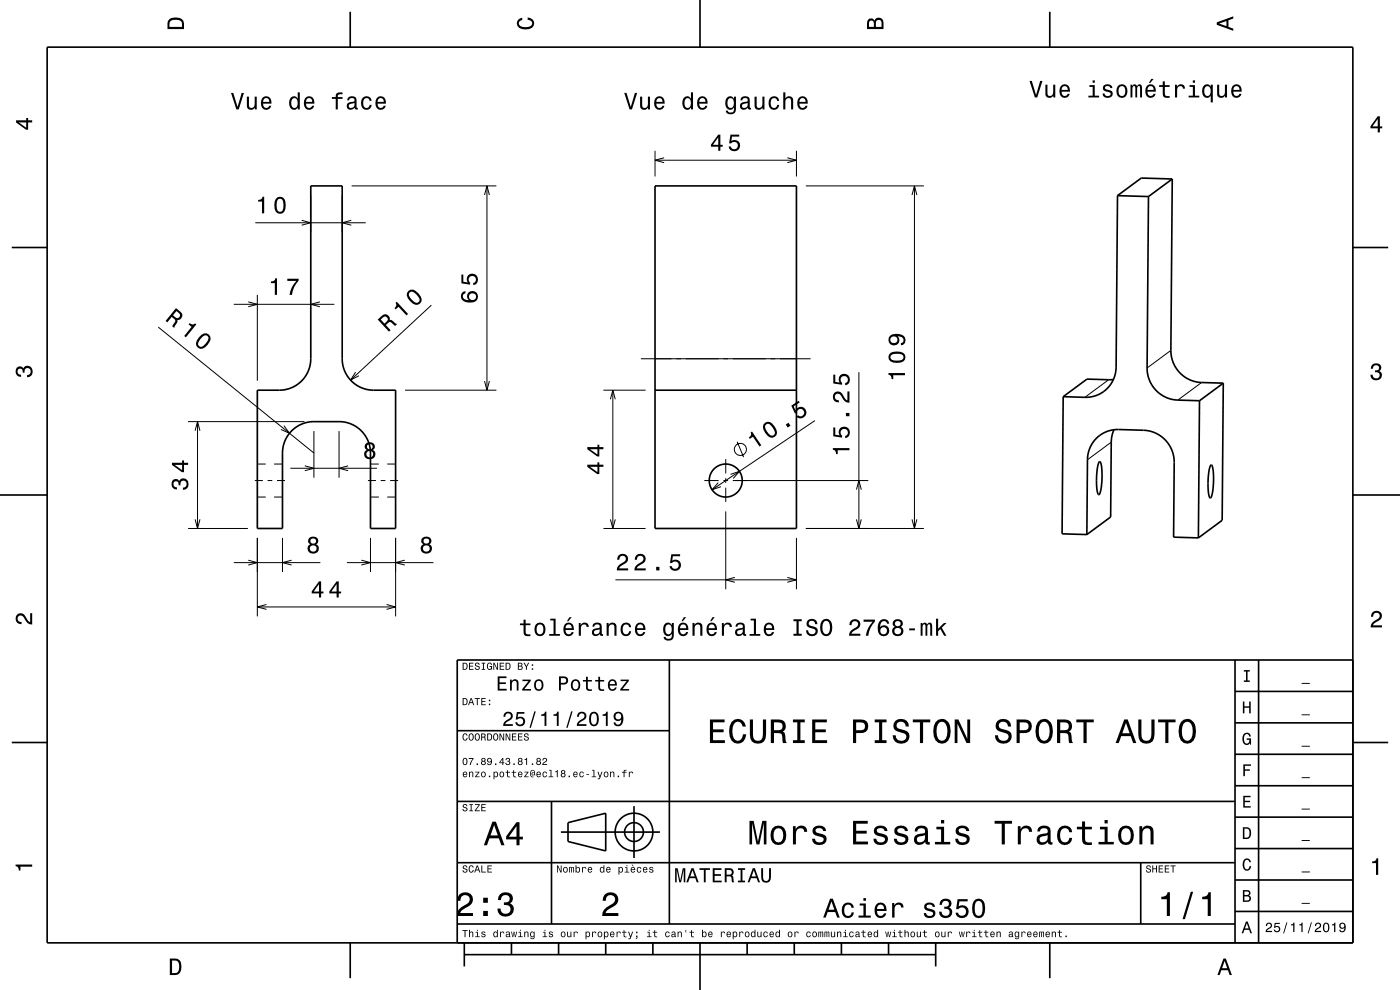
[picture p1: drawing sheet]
<svg xmlns="http://www.w3.org/2000/svg" width="297mm" height="210mm" viewBox="0 0 297 210" stroke-linecap="round" stroke-linejoin="round" font-family="sans-serif">
<g fill="none" stroke="#000" stroke-width=".21">
<path d="M74.6 39.4h30.7M103.3 39.4v43.4M139 32v5.4M139 34h30M140.9 33.5l-1.9 .5 1.9 .5M167 33.5l2 .5-2 .5M169 32v5.4M171 39.4h25M194 39.4v72.7M54.2 47.3h23.4M64 46.7l1.9 .6-1.9 .5M65.9 41.4v7.9"/>
<path d="M72.6 41.4v7.9M74.5 46.7l-1.9 .6 1.9 .5M102.8 41.4l.5-2 .5 2M193.5 41.4l.5-2 .5 2M33.6 69.4l33 26.7M49.6 64.6h21.3M52.7 64l1.9 .6-1.9 .5M54.6 62.6v18.2M67.9 64l-2 .6 2 .5M75.4 78.9l-1 1.7 1.7-.9M91.5 64.7l-17.1 15.9M136 76.1h36"/>
<path d="M182.2 79v33.1M248.4 74.3l-5.1 3.8M39.9 89.4h24.7M41.4 91.4l.5-2 .5 2M41.9 89.4v22.7M54.6 98.4h1.8M58.1 98.4h1.8M60.2 90.3l1.2 1.6-1.8-.8M61.6 99.3h18.4M64.7 98.8l1.9 .5-1.9 .6M66.6 91.4v9.9M71.9 91.4v9.9"/>
<path d="M73.9 98.8l-2 .5 2 .6M78.6 98.4h1.8M82.1 98.4h1.8M85.9 82.8h19.4M102.8 80.8l.5 2 .5-2M128 82.8h9M129.5 84.7l.5-1.9 .5 1.9M130 82.8v29.3M154 97.4v3M156.4 93.7l1.4 3.3M172.9 89.2l-21.8 14.7M235.2 80.6l-5.1 3.7"/>
<path d="M235.7 93.8l-5 3.7M254.9 81.1l-5 3.8M39.9 112.1h12.7M41.4 110.2l.5 1.9 .5-1.9M49.6 119.3h18.4M52.7 118.8l1.9 .5-1.9 .6M54.1 101.9h1.7M54.6 114.1v16.6M54.6 105.4h1.8M56.8 101.9h1M58.1 105.4h1.8M58.8 101.9h1.7"/>
<path d="M59.9 114.1v7.2M61.9 118.8l-2 .5 2 .6M73.6 119.3h18.4M76.7 118.8l1.9 .5-1.9 .6M78.1 101.9h1.7M78.6 114.1v7.2M78.6 105.4h1.8M80.8 101.9h1M82.1 105.4h1.8M82.8 101.9h1.7M83.9 114.1v16.6M85.9 118.8l-2 .5 2 .6"/>
<path d="M128 112.1h9M129.5 110.2l.5 1.9 .5-1.9M149.4 101.9h3.1M152.4 102.4l-1.3 1.5 1.8-.7M153.5 101.9h1M154 101.4v1M154 103.4v3.1M154 108.5v16.5M155 100.6l1.9-.6-1.3 1.5M155.5 101.9h28.7M169 114.1v10.9M171 112.1h25"/>
<path d="M181.7 103.9l.5-2 .5 2M181.7 110.2l.5 1.9 .5-1.9M193.5 110.2l.5 1.9 .5-1.9M54.6 128.7h29.3M56.5 128.2l-1.9 .5 1.9 .6M82 128.2l1.9 .5-1.9 .6M130.6 123h38.4M155.9 122.5l-1.9 .5 1.9 .5M167 122.5l2 .5-2 .5"/>
<circle cx="157.1" cy="95.3" r="1.28"/>
</g>
<g fill="none" stroke="#000" stroke-width=".35">
<path d="M10 10h277v190h-277zM74.3 2.5v7.5M148.5 0v10M222.7 2.5v7.5M65.9 39.4h6.7v36.7a6.7 6.7 0 0 0 6.7 6.7h4.6v29.3h-5.3v-16a6.7 6.7 0 0 0-6.7-6.7h-5.3a6.7 6.7 0 0 0-6.7 6.7v16h-5.3v-29.3h4.7a6.7 6.7 0 0 0 6.6-6.7zM139 39.4h30v72.7h-30zM248.7 38l-.3 36.3a6.8 6.8 0 0 0 6.5 6.8l4.6 .2M248.7 38l-5.1 3.7M248.7 38l-6.6-.2-5 3.7M2.5 52.5h7.5M237.1 41.5l-.3 36.4a6.4 6.4 0 0 1-6.7 6.4l-4.6-.2M237.1 41.5l6.5 .2"/>
<path d="M243.6 41.7l-.3 36.4a6.8 6.8 0 0 0 6.6 6.8l4.6 .1M287 52.5h7.5M139 82.8h30M225.5 84.1l-.2 29.1 5.3 .2M233.2 98l.1-.1a2.74 2.74 0 0 1 .5 2.3l-.1 2.5a3 3 0 0 1-.6 2.2 8.3 8.3 0 0 1-.4-4.7l.2-1.4zM236.2 80.5l-5.6-.1-5.1 3.7M236.3 91.2l-.4 1.1-.1 1.2-.2 16.2-5 3.7M254.5 85l-.3 29.1M256.8 98.7l.1-.1a2.74 2.74 0 0 1 .5 2.3v2.5a3.1 3.1 0 0 1-.7 2.2 8.3 8.3 0 0 1-.3-4.7l.2-1.4zM259.5 81.3l-.2 29.1-5.1 3.7M259.5 81.3l-5 3.7M0 105h10"/>
<path d="M230.6 113.4l.1-15.9a6.4 6.4 0 0 1 6.6-6.4l5.3 .2a6.8 6.8 0 0 1 6.5 6.8l-.1 15.8 5.2 .2M287 105h10M142 140v56M262 140v60M267 140v60M287 140h-190v60M2.5 157.5h7.5M97 155h45M262 153.3h25M262 146.7h25M287 157.5h7.5M97 170h165"/>
<path d="M117 170v26M119 176.5h21M120.5 174.5l8-2v8l-8-2zM134.5 171v11M262 173.3h25M262 166.7h25M262 160h25M97 196h165M97 183h165M242 183v13M262 193.3h25M262 186.7h25"/>
<path d="M262 180h25M74.3 200v7.5M98.5 202.5h100M98.5 200v5M108.5 200v2.5M118.5 200v2.5M128.5 200v2.5M138.5 200v2.5M148.5 200v10M158.5 200v2.5M168.5 200v2.5M178.5 200v2.5"/>
<path d="M188.5 200v2.5M198.5 200v5M222.7 200v7.5"/>
<circle cx="154" cy="101.9" r="3.5"/>
<circle cx="134.5" cy="176.5" r="2"/>
<circle cx="134.5" cy="176.5" r="4"/>
</g>
<g fill="#000">
<path d="M36 4a2.18 2.18 0 0 0-.5 2.2h3.5v-1.2a1.43 1.43 0 0 0-1.7-1.3zM36.3 4.4a2.15 2.15 0 0 1 2.2 .3l.1 1h-2.6v-1z" fill-rule="evenodd"/>
<path d="M49 19.7l1.1 3.5h.5l1.2-3.5h-.5l-.9 3-.9-3zM52.4 20.5v1.8a.89 .89 0 0 0 .6 1 .89 .89 0 0 0 1-.5v.4h.5v-2.7h-.5v1.6a.65 .65 0 0 1-.4 .7 .65 .65 0 0 1-.8-.3v-2zM55.7 20.8a1.54 1.54 0 0 0 .8 2.5 1.07 1.07 0 0 0 1-.9h-.4l-.2 .4-.4 .1a.76 .76 0 0 1-.7-.9h1.8a1.17 1.17 0 0 0-.5-1.4 1.17 1.17 0 0 0-1.4 .2zM56 21a.66 .66 0 0 1 .8-.1 .66 .66 0 0 1 .3 .7h-1.3zM61.6 20.8a1.58 1.58 0 0 0 .8 2.5l.4-.1 .4-.4v.4h.4v-3.6h-.4v1.3a.9 .9 0 0 0-1.6-.1zM62 21.1a.62 .62 0 0 1 .7-.3 .62 .62 0 0 1 .4 .6 1.12 1.12 0 0 1-.6 1.5 1.19 1.19 0 0 1-.5-1.8zM64.8 20.8a1.54 1.54 0 0 0 .8 2.5 1.06 1.06 0 0 0 1-.9h-.4l-.2 .4-.4 .1a.76 .76 0 0 1-.7-.9h1.8a1.16 1.16 0 0 0-.5-1.4 1.16 1.16 0 0 0-1.4 .2zM65.1 21a.66 .66 0 0 1 .8-.1 .66 .66 0 0 1 .3 .7h-1.3zM70.4 20.6v.4h.8v2.2h.5v-2.2h1v-.4h-1v-.4l.3-.2h.7v-.4a1.04 1.04 0 0 0-1.5 .7v.3zM73.9 20.6l-.2 .7h.4a.55 .55 0 0 1 .6-.5 .55 .55 0 0 1 .4 .7l-.2 .1a1 1 0 0 0-1 .2 1 1 0 0 0-.3 1 .93 .93 0 0 0 1.6 .1l.1 .3h.6v-.3l-.2-.1-.1-.2v-1.4a1.02 1.02 0 0 0-.6-.8 1.02 1.02 0 0 0-1.1 .2zM74.1 22.2l1.1-.4a.77 .77 0 0 1-.2 .9 .77 .77 0 0 1-.9 .1l-.1-.3zM76.9 20.8a1.53 1.53 0 0 0 .8 2.5 1.06 1.06 0 0 0 1.1-1.1h-.4a.67 .67 0 0 1-.6 .7 .67 .67 0 0 1-.7-.6 1.12 1.12 0 0 1 .7-1.5 .59 .59 0 0 1 .6 .6h.4a1.09 1.09 0 0 0-.7-1 1.09 1.09 0 0 0-1.2 .4zM79.9 20.8a1.54 1.54 0 0 0 .8 2.5 1.07 1.07 0 0 0 1.1-.9h-.4l-.2 .4-.4 .1a.76 .76 0 0 1-.7-.9h1.8a1.16 1.16 0 0 0-.5-1.4 1.16 1.16 0 0 0-1.5 .2zM80.3 21a.66 .66 0 0 1 .8-.1 .66 .66 0 0 1 .3 .7h-1.3z" fill-rule="evenodd"/>
<path d="M109.9 4.2l.9-.4v.4a.7 .7 0 0 0-.7 .5 .7 .7 0 0 0 .3 .8 1.7 1.7 0 0 0 2.5-.5 .9 .9 0 0 0-1-.8v-.5a1.24 1.24 0 0 1 1.4 1.1 1.24 1.24 0 0 1-1 1.4 2.22 2.22 0 0 1-2.5-.7l-.2-.5z" fill-rule="evenodd"/>
<path d="M132.4 19.7l1.2 3.5h.5l1.1-3.5h-.5l-.9 3-.9-3zM135.8 20.5v1.8a.89 .89 0 0 0 .6 1 .89 .89 0 0 0 1.1-.5v.4h.4v-2.7h-.5v1.6a.65 .65 0 0 1-.3 .7 .65 .65 0 0 1-.8-.3l-.1-2zM139.1 20.8a1.54 1.54 0 0 0 .8 2.5 1.07 1.07 0 0 0 1.1-.9h-.5l-.2 .4-.4 .1a.76 .76 0 0 1-.7-.9h1.8a1.16 1.16 0 0 0-.5-1.4 1.16 1.16 0 0 0-1.4 .2zM139.4 21a.66 .66 0 0 1 .8-.1 .66 .66 0 0 1 .3 .7h-1.3zM145 20.8a1.58 1.58 0 0 0 .8 2.5l.4-.1 .4-.4v.4h.4v-3.6h-.4v1.3a.9 .9 0 0 0-1.6-.1zM145.4 21.1a.62 .62 0 0 1 .7-.3 .62 .62 0 0 1 .4 .6 1.12 1.12 0 0 1-.6 1.5 1.19 1.19 0 0 1-.5-1.8zM148.2 20.8a1.54 1.54 0 0 0 .8 2.5 1.06 1.06 0 0 0 1.1-.9h-.5l-.2 .4-.4 .1a.76 .76 0 0 1-.7-.9h1.8a1.16 1.16 0 0 0-.5-1.4 1.16 1.16 0 0 0-1.4 .2zM148.5 21a.66 .66 0 0 1 .8-.1 .66 .66 0 0 1 .4 .7h-1.4zM154.1 20.8a1.57 1.57 0 0 0 .8 2.5l.5-.1 .3-.4a.73 .73 0 0 1-.3 1 .73 .73 0 0 1-1-.3h-.4a1.1 1.1 0 0 0 1.2 .8 1.1 1.1 0 0 0 .9-1.2v-2.6h-.4v.4l-.3-.4a.9 .9 0 0 0-1.3 .3zM154.5 21.1a.63 .63 0 0 1 .7-.3 .63 .63 0 0 1 .4 .6 1.11 1.11 0 0 1-.6 1.5 1.19 1.19 0 0 1-.5-1.8zM157.3 20.6l-.2 .7h.4a.55 .55 0 0 1 .7-.5 .55 .55 0 0 1 .3 .7l-.2 .1a1 1 0 0 0-1 .2 1 1 0 0 0-.3 1 .93 .93 0 0 0 1.7 .1l.1 .3h.5v-.3l-.2-.1v-1.6a1.02 1.02 0 0 0-.7-.8 1.02 1.02 0 0 0-1.1 .2zM157.5 22.2l1.1-.4a.77 .77 0 0 1-.2 .9 .77 .77 0 0 1-.9 .1l-.1-.3zM160.1 20.5v1.8a.89 .89 0 0 0 .6 1 .89 .89 0 0 0 1.1-.5v.4h.4v-2.7h-.5v1.6a.64 .64 0 0 1-.3 .7 .64 .64 0 0 1-.9-.3v-2zM163.4 20.8a1.53 1.53 0 0 0 .8 2.5 1.07 1.07 0 0 0 1.1-1.1h-.4a.67 .67 0 0 1-.7 .7 .67 .67 0 0 1-.7-.6 1.11 1.11 0 0 1 .7-1.5 .59 .59 0 0 1 .7 .6h.4a1.09 1.09 0 0 0-.8-1 1.09 1.09 0 0 0-1.1 .4zM166.2 19.6v3.6h.4v-1.6a.63 .63 0 0 1 .5-.8 .63 .63 0 0 1 .7 .7v1.7h.5v-1.8a.88 .88 0 0 0-.6-.9 .88 .88 0 0 0-1.1 .4v-1.3zM169.4 20.8a1.54 1.54 0 0 0 .8 2.5 1.07 1.07 0 0 0 1.1-.9h-.4l-.2 .4-.4 .1a.76 .76 0 0 1-.7-.9h1.8a1.17 1.17 0 0 0-.5-1.4 1.17 1.17 0 0 0-1.5 .2zM169.8 21a.66 .66 0 0 1 .8-.1 .66 .66 0 0 1 .3 .7h-1.3z" fill-rule="evenodd"/>
<path d="M184.2 4.2l-.3 .7v1.3h3.5v-1.3a.98 .98 0 0 0-.7-1.1 .98 .98 0 0 0-1.2 .6 .84 .84 0 0 0-1.3-.2zM184.5 4.5a.54 .54 0 0 1 .6-.1 .54 .54 0 0 1 .3 .6v.7h-1zM185.9 4.4a.62 .62 0 0 1 .8-.1 .62 .62 0 0 1 .3 .6v.8h-1.2z" fill-rule="evenodd"/>
<path d="M218.4 17.2l1.1 3.5h.5l1.1-3.5h-.4l-.9 2.9-.9-2.9zM221.8 18v1.7a.89 .89 0 0 0 .6 1 .89 .89 0 0 0 1-.4v.4h.5v-2.7h-.5v1.5a.65 .65 0 0 1-.4 .8 .65 .65 0 0 1-.8-.3v-2zM225.1 18.3a1.54 1.54 0 0 0 .7 2.5 1.06 1.06 0 0 0 1.1-.9h-.4l-.2 .3-.4 .2a.76 .76 0 0 1-.7-1h1.8a1.16 1.16 0 0 0-.5-1.3 1.16 1.16 0 0 0-1.4 .2zM225.4 18.5a.66 .66 0 0 1 .8-.2 .66 .66 0 0 1 .3 .8h-1.3zM231.1 18.1v.3h.7v1.9h-.9v.4h2.3v-.4h-1v-2.2zM231.8 17v.6h.5v-.6zM234.2 18.1a.76 .76 0 0 0-.2 .8 .76 .76 0 0 0 .7 .5l.9 .4a.63 .63 0 0 1-.6 .6 .63 .63 0 0 1-.7-.6h-.4a1.07 1.07 0 0 0 1.2 1 1.07 1.07 0 0 0 .9-1.2l-.4-.4-1.1-.3a.54 .54 0 0 1 .4-.7 .54 .54 0 0 1 .7 .5h.4a1.03 1.03 0 0 0-.7-.9 1.03 1.03 0 0 0-1.1 .3zM237.1 18.3a1.53 1.53 0 0 0 .9 2.5 1.48 1.48 0 0 0 1.2-1.5 1.48 1.48 0 0 0-1.2-1.4l-.5 .1zM237.5 18.5a.67 .67 0 0 1 .7-.2 .67 .67 0 0 1 .5 .6 1.11 1.11 0 0 1-.7 1.5 1.17 1.17 0 0 1-.5-1.9zM239.8 18v2.7h.4l.1-2.1 .1-.3h.3l.1 .2 .1 2.2h.3l.1-2.1 .3-.4 .2 .2 .1 .4v1.9h.4v-1.9a.69 .69 0 0 0-.6-.9l-.5 .4-.2-.3-.3-.1-.5 .4v-.3zM244.2 16.7l-.5 .9h.3l.7-.9zM243.3 18.3a1.54 1.54 0 0 0 .8 2.5 1.05 1.05 0 0 0 1.1-.9h-.5l-.2 .3-.4 .2a.76 .76 0 0 1-.7-1h1.8a1.16 1.16 0 0 0-.5-1.3 1.16 1.16 0 0 0-1.4 .2zM243.6 18.5a.66 .66 0 0 1 .8-.2 .66 .66 0 0 1 .3 .8h-1.3zM246.7 17.3v.8h-.8v.3h.8v1.8a1.05 1.05 0 0 0 1.4 .5v-.3a.69 .69 0 0 1-1-.4v-1.6h1v-.3h-1v-.8zM249.3 18v2.7h.4v-1.6a.67 .67 0 0 1 .4-.8 .67 .67 0 0 1 .8 .3v.2h.5a.89 .89 0 0 0-.7-.9 .89 .89 0 0 0-1 .5v-.4zM252.4 18.1v.3h.7v1.9h-1v.4h2.3v-.4h-.9v-2.2zM253 17v.6h.5v-.6zM255.3 18.3a1.57 1.57 0 0 0 .8 2.5l.4-.1 .3-.4v1.4h.5v-3.7h-.5v.4l-.1-.2a.88 .88 0 0 0-1.4 .1zM255.7 18.5a.62 .62 0 0 1 .6-.2 .62 .62 0 0 1 .5 .6 1.12 1.12 0 0 1-.7 1.5 1.19 1.19 0 0 1-.4-1.9zM258.2 18v1.7a.89 .89 0 0 0 .6 1 .89 .89 0 0 0 1.1-.4v.4h.4v-2.7h-.4v1.5a.65 .65 0 0 1-.4 .8 .65 .65 0 0 1-.8-.3l-.1-2zM261.5 18.3a1.54 1.54 0 0 0 .8 2.5 1.06 1.06 0 0 0 1.1-.9h-.5l-.2 .3-.4 .2a.76 .76 0 0 1-.7-1h1.8a1.16 1.16 0 0 0-.5-1.3 1.16 1.16 0 0 0-1.4 .2zM261.8 18.5a.66 .66 0 0 1 .8-.2 .66 .66 0 0 1 .4 .8h-1.4z" fill-rule="evenodd"/>
<path d="M258.1 4.7v.6l3.5 1.2v-.4l-1-.4v-1.4l1-.4v-.4zM258.6 5l1.6-.5v1z" fill-rule="evenodd"/>
<path d="M3.4 25.5v.5l2.1 1.5h.5v-1.5h.8v-.5h-.8v-.5h-.4v.5zM4 26h1.6v1.1z" fill-rule="evenodd"/>
<path d="M152.4 28.6l-1.6 2.1v.4h1.6v.9h.4v-.9h.5v-.4h-.5v-2.1zM152.4 29.1v1.6h-1.1zM155 28.6l-.3 1.8h.4a.79 .79 0 0 1 1.1-.2 .79 .79 0 0 1 .1 1.2 .79 .79 0 0 1-1.2-.1l-.1-.2h-.4a1.21 1.21 0 0 0 1.5 1 1.21 1.21 0 0 0 .8-1.6 1.21 1.21 0 0 0-1.7-.6l.1-.9h1.5v-.4z" fill-rule="evenodd"/>
<path d="M292.3 24.7l-1.6 2.1v.4h1.6v.9h.4v-.9h.5v-.4h-.5v-2.1zM292.3 25.2v1.6h-1.1z" fill-rule="evenodd"/>
<path d="M54.8 42.4v.4h.8v2.5h.4v-3.6h-.3a.77 .77 0 0 1-.9 .7zM58.5 42.2a2.68 2.68 0 0 0 .4 3 1.14 1.14 0 0 0 1.6-.9 2.31 2.31 0 0 0-.6-2.5l-.5-.1-.5 .1zM59.1 42.2h.6a2.38 2.38 0 0 1 0 2.7h-.6a2.37 2.37 0 0 1 0-2.7z" fill-rule="evenodd"/>
<path d="M37.3 65.4l-2.2 2.7 .4 .3 .9-1.2a1.07 1.07 0 0 1 .8 1l-.7 1 .5 .4 .7-1.4-.1-.3a.97 .97 0 0 0 1-.7 .97 .97 0 0 0-.4-1.1zM37.4 66a1.1 1.1 0 0 1 .8 1 .6 .6 0 0 1-.5 .5 .6 .6 0 0 1-.6-.3l-.4-.3z" fill-rule="evenodd"/>
<path d="M40.2 68.5l-.2 .3 .6 .5-1.5 2 .3 .3 2.2-2.8-.2-.2a.77 .77 0 0 1-1.2-.1zM42.7 71a2.3 2.3 0 0 0-1.1 2.3 1.14 1.14 0 0 0 1.9 .4 2.31 2.31 0 0 0 1.1-2.3 1.14 1.14 0 0 0-1.9-.4zM43 71.4l.3-.2a.63 .63 0 0 1 .7 .1 .63 .63 0 0 1 .2 .6 2.73 2.73 0 0 1-1.6 1.7l-.6-.4a2.16 2.16 0 0 1 1-1.8z" fill-rule="evenodd"/>
<path d="M57.5 59.7v.4h.8v2.5h.5v-3.6h-.4a.77 .77 0 0 1-.9 .7zM60.9 59.1v.5h2a5.2 5.2 0 0 0-1.5 3h.5a5.3 5.3 0 0 1 1.4-3.1v-.4z" fill-rule="evenodd"/>
<path d="M80.1 67.8l2.4 2.6 .4-.4-1-1a.84 .84 0 0 1 1.2-.5l.7 .6 .4-.3-1.2-.9h-.4a.97 .97 0 0 0-.4-1.1 .97 .97 0 0 0-1.2 .2zM80.8 67.8a1.08 1.08 0 0 1 1.1-.6 .6 .6 0 0 1 .4 .5 .6 .6 0 0 1-.3 .6l-.4 .3z" fill-rule="evenodd"/>
<path d="M83.9 64.2a.77 .77 0 0 1-.2 1.2l.2 .2 .6-.5 1.7 1.8 .4-.3-2.4-2.6zM86.6 61.7a1.43 1.43 0 0 0 .4 2.2 1.42 1.42 0 0 0 2.1 .5 1.42 1.42 0 0 0-.3-2.2 1.51 1.51 0 0 0-2.2-.5zM86.9 62l.3-.1a2.37 2.37 0 0 1 1.8 1.9l-.5 .4a2.38 2.38 0 0 1-1.8-1.9z" fill-rule="evenodd"/>
<path d="M98 62.1a1.33 1.33 0 0 0 0 1.4 1.33 1.33 0 0 0 1.3 .7 1.63 1.63 0 0 0 2.1-1.3 1.15 1.15 0 0 0-1.6-1.1 1.15 1.15 0 0 0-.3 1.9 1.03 1.03 0 0 1-1.3-.8 .58 .58 0 0 1 .5-.7v-.4zM99.5 63a.75 .75 0 0 1 1.5 0 .75 .75 0 0 1-1.5 0zM97.9 58.2v1.9l1.8 .3v-.4a.79 .79 0 0 1-.2-1.2 .79 .79 0 0 1 1.2 0 .79 .79 0 0 1-.1 1.1l-.2 .1v.5a1.21 1.21 0 0 0 1-1.5 1.21 1.21 0 0 0-1.6-.8 1.21 1.21 0 0 0-.6 1.7l-.9-.1v-1.6z" fill-rule="evenodd"/>
<path d="M188.5 79.1v.4a.77 .77 0 0 1 .6 .9h.4v-.8h2.5v-.5zM188.9 74.9a1.13 1.13 0 0 0-.4 1.2 1.13 1.13 0 0 0 1 .8 2.28 2.28 0 0 0 2.5-.6 1.14 1.14 0 0 0-.9-1.7 2.85 2.85 0 0 0-2.2 .3zM189 75.4a2.38 2.38 0 0 1 2.6 0v.7a2.37 2.37 0 0 1-2.6 0zM188.9 71.1a1.17 1.17 0 0 0-.3 1.7 1.17 1.17 0 0 0 1.7 .2 1.17 1.17 0 0 0 .1-1.7 1.03 1.03 0 0 1 1.3 .8 .56 .56 0 0 1-.6 .7v.4a1.18 1.18 0 0 0 1-1.2 1.18 1.18 0 0 0-1.1-1.1 2.88 2.88 0 0 0-2.1 .2zM188.9 72a.75 .75 0 0 1 1.5 0 .75 .75 0 0 1-1.5 0z" fill-rule="evenodd"/>
<path d="M291.1 77.4a1.08 1.08 0 0 1 1.4-.2 1.08 1.08 0 0 1 .4 1.2l-.3 .3a1.06 1.06 0 0 1 .5 1.3 1.06 1.06 0 0 1-1.2 .7 1.1 1.1 0 0 1-1.2-1.2h.5a.71 .71 0 0 0 1 .8 .71 .71 0 0 0 .1-1.3h-.6v-.4a.61 .61 0 0 0 .8-.3 .61 .61 0 0 0-.2-.8 .61 .61 0 0 0-.9 .2l-.1 .5h-.5z" fill-rule="evenodd"/>
<path d="M3.6 78a.86 .86 0 0 1 1.4 .2 1.06 1.06 0 0 1 1.2-.6 1.06 1.06 0 0 1 .7 1.2 1.1 1.1 0 0 1-1.2 1.2v-.4a.71 .71 0 0 0 .8-1 .71 .71 0 0 0-1.3-.1v.6h-.4a.61 .61 0 0 0-.3-.8 .61 .61 0 0 0-.8 .2 .61 .61 0 0 0 .2 .8l.6 .2v.4a1.15 1.15 0 0 1-1.2-.6 1.15 1.15 0 0 1 .3-1.3z" fill-rule="evenodd"/>
<path d="M77.6 94.1a.84 .84 0 0 0 .2 1.3 1.11 1.11 0 0 0-.4 1.6 1.11 1.11 0 0 0 1.6 .3 1.03 1.03 0 0 0 .6-.9 1.03 1.03 0 0 0-.5-1 .89 .89 0 0 0 .4-1 .89 .89 0 0 0-1.1-.6zM77.7 96.4a.71 .71 0 0 1 1.4 0 .71 .71 0 0 1-1.4 0zM77.8 94.8a.6 .6 0 0 1 1.2 0 .6 .6 0 0 1-1.2 0z" fill-rule="evenodd"/>
<path d="M124.6 98.6v.4l2.1 1.6h.4v-1.6h.9v-.4h-.9v-.5h-.4v.5zM125.2 99h1.5v1.1zM124.6 94.8v.5l2.1 1.5h.4v-1.5h.9v-.5h-.9v-.5h-.4v.5zM125.2 95.3h1.5v1.1z" fill-rule="evenodd"/>
<path d="M159.3 91.7a.77 .77 0 0 1-.4 1.1l.2 .3 .6-.5 1.4 2.1 .4-.2-2-3zM162.3 89.7a1.43 1.43 0 0 0 0 2.1 1.43 1.43 0 0 0 2.1 .9 1.42 1.42 0 0 0-.1-2.2 1.51 1.51 0 0 0-2-.8zM162.6 90l.3-.1a2.38 2.38 0 0 1 1.5 2.2l-.6 .3a2.37 2.37 0 0 1-1.5-2.1zM166.7 90.1l.4 .6 .6-.4-.4-.6zM167.9 86.1l.8 1.6 .3-.2a.78 .78 0 0 1 .9-.8 .78 .78 0 0 1 .7 1 .78 .78 0 0 1-1.1 .6l-.2-.2-.3 .2a1.21 1.21 0 0 0 1.8 .1 1.21 1.21 0 0 0-.2-1.8 1.21 1.21 0 0 0-1.8 .5l-.4-.9 1.3-.8-.3-.4z" fill-rule="evenodd"/>
<path d="M176.7 95v.4a.77 .77 0 0 1 .7 .9h.3v-.8h2.5v-.5zM176.8 90.7v1.9l1.8 .2v-.4a.79 .79 0 0 1-.2-1.1 .79 .79 0 0 1 1.2-.1 .79 .79 0 0 1-.1 1.2l-.2 .1v.4a1.21 1.21 0 0 0 1-1.5 1.21 1.21 0 0 0-1.6-.8 1.21 1.21 0 0 0-.6 1.8l-.9-.2v-1.5zM179.5 87.6v.7h.7v-.7zM177 83.4a1.2 1.2 0 0 0-.2 1.3 1.2 1.2 0 0 0 1.2 .7v-.5a.7 .7 0 0 1-.9-.5 .7 .7 0 0 1 .5-.9 .7 .7 0 0 1 .9 .5 1.8 1.8 0 0 0 1.7 1.4v-2.4h-.4v1.9a2.23 2.23 0 0 1-1.2-1.4 1.1 1.1 0 0 0-1.6-.1zM176.8 79.5v1.8l1.8 .3v-.4a.79 .79 0 0 1-.2-1.1 .79 .79 0 0 1 1.2-.1 .79 .79 0 0 1-.1 1.2l-.2 .1v.4a1.21 1.21 0 0 0 1-1.5 1.21 1.21 0 0 0-1.6-.8 1.21 1.21 0 0 0-.6 1.7l-.9-.1v-1.5z" fill-rule="evenodd"/>
<path d="M36.6 101.9a1.17 1.17 0 0 0-.2 1.3 1.17 1.17 0 0 0 1.1 .6v-.4a.62 .62 0 0 1-.7-.4 .62 .62 0 0 1 .2-.8 .62 .62 0 0 1 .9 .3v.4h.4a.72 .72 0 0 1 .4-.9 .72 .72 0 0 1 .9 .5 .72 .72 0 0 1-.5 .9h-.3v.5a1.18 1.18 0 0 0 1.2-1.5 1.18 1.18 0 0 0-1.8-.6l-.2 .2a.86 .86 0 0 0-1.4-.1zM36.5 98.2v.4l2.1 1.6h.4v-1.6h.9v-.4h-.9v-.5h-.4v.5zM37.1 98.6h1.5v1.1z" fill-rule="evenodd"/>
<path d="M65.6 114.1a.83 .83 0 0 0 .2 1.4 1.11 1.11 0 0 0-.4 1.5 1.11 1.11 0 0 0 1.6 .4 1.03 1.03 0 0 0 .6-1 1.03 1.03 0 0 0-.5-.9 .88 .88 0 0 0 .4-1.1 .88 .88 0 0 0-1.1-.6zM65.7 116.4a.71 .71 0 0 1 1.4 0 .71 .71 0 0 1-1.4 0zM65.8 114.8a.6 .6 0 0 1 1.2 0 .6 .6 0 0 1-1.2 0z" fill-rule="evenodd"/>
<path d="M89.6 114.1a.83 .83 0 0 0 .2 1.4 1.11 1.11 0 0 0-.4 1.5 1.11 1.11 0 0 0 1.6 .4 1.03 1.03 0 0 0 .7-1 1.03 1.03 0 0 0-.6-.9 .88 .88 0 0 0 .4-1.1 .88 .88 0 0 0-1.1-.6zM89.7 116.4a.71 .71 0 0 1 1.4 0 .71 .71 0 0 1-1.4 0zM89.8 114.8a.6 .6 0 0 1 1.2 0 .6 .6 0 0 1-1.2 0z" fill-rule="evenodd"/>
<path d="M3.6 130.4a1.22 1.22 0 0 1 2 .7l.4 .6 .4 .3v-1.9h.4v2.4a1.8 1.8 0 0 1-1.7-1.4 .71 .71 0 0 0-.9-.5 .71 .71 0 0 0-.5 .8 .71 .71 0 0 0 .9 .5v.5a1.18 1.18 0 0 1-1.2-.7 1.18 1.18 0 0 1 .2-1.3z" fill-rule="evenodd"/>
<path d="M67.7 123.3l-1.6 2.1v.5h1.6v.8h.4v-.8h.5v-.4h-.5v-2.2zM67.7 123.9v1.6h-1.1zM71.4 123.3l-1.5 2.1v.5h1.5v.8h.5v-.8h.5v-.4h-.5v-2.2zM71.4 123.9v1.6h-1.1z" fill-rule="evenodd"/>
<path d="M111.1 131.4v.8h-.8v.4h.8v1.8a1.04 1.04 0 0 0 1.4 .5v-.4a.68 .68 0 0 1-1-.3v-1.6h1v-.4h-1v-.8zM113.7 132.4a1.53 1.53 0 0 0 .9 2.6 1.48 1.48 0 0 0 1.1-1.5 1.48 1.48 0 0 0-1.1-1.4l-.5 .1zM114 132.7a.67 .67 0 0 1 .7-.2 .67 .67 0 0 1 .5 .5 1.11 1.11 0 0 1-.6 1.6 1.17 1.17 0 0 1-.6-1.9zM116.7 131.2v.4h.7v2.9h-.9v.4h2.3v-.4h-.9v-3.3zM120.8 130.9l-.5 .9h.3l.7-.9zM119.8 132.4a1.54 1.54 0 0 0 .8 2.6 1.07 1.07 0 0 0 1.1-.9h-.4l-.3 .3-.3 .2a.76 .76 0 0 1-.7-1h1.7a1.17 1.17 0 0 0-.4-1.3 1.17 1.17 0 0 0-1.5 .1zM120.2 132.7a.66 .66 0 0 1 .8-.2 .66 .66 0 0 1 .3 .8h-1.3zM122.8 132.2v2.7h.4v-1.6a.66 .66 0 0 1 .4-.8 .66 .66 0 0 1 .8 .3l.1 .2h.4a.89 .89 0 0 0-.7-.9 .89 .89 0 0 0-1 .5v-.4zM125.9 132.3l-.2 .6h.4a.55 .55 0 0 1 .7-.5 .55 .55 0 0 1 .3 .8h-.2a1 1 0 0 0-1 .2 1 1 0 0 0-.3 1.1 .93 .93 0 0 0 1.7 0l.1 .3 .5 .1v-.4h-.2v-1.6a1.02 1.02 0 0 0-.7-.8 1.02 1.02 0 0 0-1.1 .2zM126.1 133.8l1.1-.3a.77 .77 0 0 1-.2 .9 .77 .77 0 0 1-.9 0zM128.7 132.2v2.7h.4v-1.6a.63 .63 0 0 1 .4-.8 .63 .63 0 0 1 .8 .4v2h.5v-1.8a.89 .89 0 0 0-.6-1 .89 .89 0 0 0-1.1 .5v-.4zM132 132.4a1.53 1.53 0 0 0 .8 2.6 1.06 1.06 0 0 0 1.1-1.1h-.4a.67 .67 0 0 1-.7 .7 .67 .67 0 0 1-.7-.6 1.11 1.11 0 0 1 .7-1.6 .59 .59 0 0 1 .7 .6h.4a1.09 1.09 0 0 0-.8-.9 1.09 1.09 0 0 0-1.1 .3zM135 132.4a1.54 1.54 0 0 0 .8 2.6 1.07 1.07 0 0 0 1.1-.9h-.5l-.2 .3-.4 .2a.76 .76 0 0 1-.7-1h1.8a1.17 1.17 0 0 0-.5-1.3 1.17 1.17 0 0 0-1.4 .1zM135.3 132.7a.66 .66 0 0 1 .8-.2 .66 .66 0 0 1 .4 .8h-1.4zM141 132.4a1.58 1.58 0 0 0 .7 2.6l.5-.2 .3-.4a.73 .73 0 0 1-.3 1 .73 .73 0 0 1-1-.3h-.4a1.1 1.1 0 0 0 1.2 .8 1.1 1.1 0 0 0 .9-1.2v-2.5h-.4v.4l-.3-.4a.9 .9 0 0 0-1.2 .2zM141.3 132.7a.63 .63 0 0 1 .7-.2 .63 .63 0 0 1 .5 .6 1.11 1.11 0 0 1-.7 1.5 1.19 1.19 0 0 1-.5-1.9zM145.1 130.9l-.5 .9h.3l.7-.9zM144.1 132.4a1.54 1.54 0 0 0 .8 2.6 1.07 1.07 0 0 0 1.1-.9h-.5l-.2 .3-.3 .2a.76 .76 0 0 1-.7-1h1.7a1.16 1.16 0 0 0-.5-1.3 1.16 1.16 0 0 0-1.4 .1zM144.5 132.7a.66 .66 0 0 1 .7-.2 .66 .66 0 0 1 .4 .8h-1.3zM146.9 132.2v2.7h.5v-1.6a.63 .63 0 0 1 .5-.9 .63 .63 0 0 1 .7 .8v1.7h.4v-1.8a.89 .89 0 0 0-.6-1 .89 .89 0 0 0-1.1 .5v-.4zM151.1 130.9l-.5 .9h.3l.7-.9zM150.2 132.4a1.54 1.54 0 0 0 .8 2.6 1.07 1.07 0 0 0 1.1-.9h-.5l-.2 .3-.4 .2a.76 .76 0 0 1-.7-1h1.8a1.17 1.17 0 0 0-.5-1.3 1.17 1.17 0 0 0-1.4 .1zM150.5 132.7a.66 .66 0 0 1 .8-.2 .66 .66 0 0 1 .3 .8h-1.3zM153.1 132.2v2.7h.5v-1.6a.66 .66 0 0 1 .3-.8 .66 .66 0 0 1 .9 .3v.2h.5a.9 .9 0 0 0-.7-.9 .9 .9 0 0 0-1.1 .5v-.4zM156.3 132.3l-.3 .6h.4a.55 .55 0 0 1 .7-.5 .55 .55 0 0 1 .4 .8h-.2a1 1 0 0 0-1.1 .2 1 1 0 0 0-.2 1.1 .93 .93 0 0 0 1.6 0l.1 .3 .6 .1v-.4h-.3v-1.6a1.02 1.02 0 0 0-.7-.8 1.02 1.02 0 0 0-1 .2zM156.5 133.8l1.1-.3a.77 .77 0 0 1-.2 .9 .77 .77 0 0 1-.9 0l-.1-.3zM159.2 131.2v.4h.7v2.9h-.9v.4h2.3v-.4h-.9v-3.3zM162.3 132.4a1.54 1.54 0 0 0 .8 2.6 1.07 1.07 0 0 0 1.1-.9h-.4l-.3 .3-.3 .2a.76 .76 0 0 1-.7-1h1.7a1.16 1.16 0 0 0-.4-1.3 1.16 1.16 0 0 0-1.5 .1zM162.7 132.7a.66 .66 0 0 1 .8-.2 .66 .66 0 0 1 .3 .8h-1.3zM168.3 131.4v.4h.7v2.6h-.7v.5h1.8v-.5h-.7v-2.6h.7v-.4zM171.4 131.6a.96 .96 0 0 0-.3 1 .96 .96 0 0 0 1 .6 .77 .77 0 0 1 .9 1 .83 .83 0 0 1-1 .3 .83 .83 0 0 1-.6-.8h-.4a1.21 1.21 0 0 0 1.5 1.3 1.21 1.21 0 0 0 .7-1.8l-.8-.3a.71 .71 0 0 1-.8-.7 .7 .7 0 0 1 .7-.5 .7 .7 0 0 1 .6 .7h.5a1.16 1.16 0 0 0-.7-1.1 1.16 1.16 0 0 0-1.3 .3zM174.3 131.7a2.53 2.53 0 0 0 .4 3.1 1.21 1.21 0 0 0 1.8-.9 1.93 1.93 0 0 0-.9-2.6l-.9 .1zM174.9 131.8l.4-.1a1.7 1.7 0 0 1 .3 2.7l-.3 .1a1.69 1.69 0 0 1-.4-2.7zM180.5 131.7l-.3 .9h.5a.71 .71 0 0 1 .5-.8 .71 .71 0 0 1 .8 .5 .71 .71 0 0 1-.5 .8 1.8 1.8 0 0 0-1.4 1.8h2.4v-.5h-1.9a2.23 2.23 0 0 1 1.5-1.1 1.13 1.13 0 0 0 .1-1.7 1.13 1.13 0 0 0-1.7 .1zM183.2 131.4v.5h1.9a5.2 5.2 0 0 0-1.4 3h.5a5.3 5.3 0 0 1 1.4-3v-.5zM186.7 131.6a2.39 2.39 0 0 0 .2 3.3 1.16 1.16 0 0 0 1.5-.4 1.16 1.16 0 0 0-.1-1.5 1.16 1.16 0 0 0-1.6 0 1.02 1.02 0 0 1 .8-1.3 .58 .58 0 0 1 .7 .6h.4a1.12 1.12 0 0 0-.7-.9 1.12 1.12 0 0 0-1.2 .2zM186.7 133.8a.75 .75 0 0 1 1.5 0 .75 .75 0 0 1-1.5 0zM189.7 131.6a.83 .83 0 0 0 .1 1.4 1.11 1.11 0 0 0-.4 1.5 1.11 1.11 0 0 0 1.6 .4 1.03 1.03 0 0 0 .7-.9 1.03 1.03 0 0 0-.6-1 .89 .89 0 0 0 .4-1.1 .89 .89 0 0 0-1-.6zM189.7 133.9a.75 .75 0 0 1 1.5 0 .75 .75 0 0 1-1.5 0zM189.8 132.3a.6 .6 0 0 1 1.2 0 .6 .6 0 0 1-1.2 0zM192.9 133.3v.4h1.2v-.4zM195.3 132.2v2.7h.4v-2.1l.2-.3h.3l.1 .2v2.2h.4v-2.1l.4-.4 .2 .2v.4v1.9h.5v-1.9a.69 .69 0 0 0-.6-.9l-.5 .3-.2-.2-.3-.1-.5 .3v-.2zM198.6 131.2v3.7h.4v-1l.5-.4 .8 1.4h.5l-1-1.8 1-.9h-.6l-1.2 1.2v-2.2z" fill-rule="evenodd"/>
<path d="M131.2 117.8l-.3 .9h.5a.7 .7 0 0 1 .5-.8 .7 .7 0 0 1 .9 .5 .7 .7 0 0 1-.5 .9 1.8 1.8 0 0 0-1.5 1.7h2.5v-.4h-2a2.2 2.2 0 0 1 1.5-1.2 1.13 1.13 0 0 0 .1-1.7 1.13 1.13 0 0 0-1.7 .1zM135 117.8l-.3 .9h.4a.7 .7 0 0 1 .5-.8 .7 .7 0 0 1 .9 .5 .7 .7 0 0 1-.5 .9 1.8 1.8 0 0 0-1.4 1.7h2.4v-.4h-1.9a2.2 2.2 0 0 1 1.5-1.2 1.13 1.13 0 0 0 .1-1.7 1.13 1.13 0 0 0-1.7 .1zM139.2 120.2v.8h.7v-.8zM142.4 117.6l-.3 1.8h.4a.8 .8 0 0 1 1.3-.2 .8 .8 0 0 1-.1 1.2 .8 .8 0 0 1-1.2-.3h-.5a1.21 1.21 0 0 0 1.5 1 1.21 1.21 0 0 0 .9-1.6 1.21 1.21 0 0 0-1.8-.6l.1-.9h1.6v-.4z" fill-rule="evenodd"/>
<path d="M291.2 129.9a1.18 1.18 0 0 1 1.9 .3 1.18 1.18 0 0 1-1 1.7l-.5 .3-.3 .5h1.9v.4h-2.4a1.8 1.8 0 0 1 1.4-1.8 .71 .71 0 0 0 .5-.8 .71 .71 0 0 0-.9-.5 .71 .71 0 0 0-.5 .8h-.4z" fill-rule="evenodd"/>
<path d="M98.1 140.6v1.5h.5a.77 .77 0 0 0 .6-.8 .77 .77 0 0 0-.6-.7zM98.4 140.8a.58 .58 0 0 1 .6 .5 .58 .58 0 0 1-.6 .6zM99.5 140.6v1.5h.9v-.2h-.7v-.5h.7v-.2h-.7v-.4h.7v-.2zM100.9 140.7a.53 .53 0 0 0 0 .6 .53 .53 0 0 0 .6 .2 .32 .32 0 0 1-.2 .5 .32 .32 0 0 1-.4-.4h-.2a.5 .5 0 0 0 .7 .5 .5 .5 0 0 0 .1-.8l-.3-.1a.29 .29 0 0 1-.2-.4 .29 .29 0 0 1 .4-.1 .29 .29 0 0 1 .2 .3h.2a.51 .51 0 0 0-.4-.4 .51 .51 0 0 0-.5 .1zM102.2 140.6v.2h.3v1.1h-.3v.2h.7v-.2h-.2v-1.1h.2v-.2zM103.4 140.8l-.1 .2a.69 .69 0 0 0 0 .8 .69 .69 0 0 0 .8 .3l.1-.2 .2 .2v-.8h-.6v.2h.4l-.2 .4a.6 .6 0 0 1-.5-.6 .6 .6 0 0 1 .5-.6l.2 .3h.2l-.1-.2a.5 .5 0 0 0-.9 0zM104.7 140.6v1.5h.1v-1.2l.6 1.2h.2v-1.5h-.1v1.2l-.6-1.2zM106 140.6v1.5h1v-.2h-.8v-.5h.7v-.2h-.7v-.4h.7v-.2zM107.3 140.6v1.5h.5a.77 .77 0 0 0 .6-.8 .77 .77 0 0 0-.6-.7zM107.5 140.8a.58 .58 0 0 1 .6 .5 .58 .58 0 0 1-.6 .6zM109.9 140.6v1.5h.5a.42 .42 0 0 0 .5-.3 .42 .42 0 0 0-.3-.5l.2-.2-.1-.4zM110.1 140.8h.3a.23 .23 0 0 1 .2 .2 .23 .23 0 0 1-.2 .2h-.3zM110.1 141.4h.3a.26 .26 0 0 1 .3 .2 .26 .26 0 0 1-.3 .3h-.3zM111.1 140.6l.5 .9v.6h.2v-.6l.5-.9h-.3l-.3 .7-.4-.7zM112.8 141.8v.3h.3v-.3zM112.8 140.9v.3h.3v-.3z" fill-rule="evenodd"/>
<path d="M98.1 148.1v1.5h.5a.77 .77 0 0 0 .6-.8 .77 .77 0 0 0-.6-.7zM98.4 148.3a.58 .58 0 0 1 .6 .5 .58 .58 0 0 1-.6 .6zM99.8 148.1l-.5 1.5h.2l.2-.5h.5l.2 .5h.2l-.5-1.5zM100 148.3l.2 .7h-.5zM100.7 148.1v.2h.5v1.3h.2v-1.3h.4v-.2zM102.1 148.1v1.5h.9v-.2h-.7v-.5h.7v-.2h-.7v-.4h.7v-.2zM103.7 149.3v.3h.3v-.3zM103.7 148.4v.3h.3v-.3z" fill-rule="evenodd"/>
<path d="M98.3 155.7l-.1 .3a.67 .67 0 0 0 0 .8 .67 .67 0 0 0 .8 .2l.2-.5h-.2l-.2 .4a.6 .6 0 0 1-.5-.6 .6 .6 0 0 1 .5-.6l.2 .3h.2l-.2-.3a.5 .5 0 0 0-.7 0zM99.5 155.7l-.1 .3a.66 .66 0 0 0 .1 .9 .66 .66 0 0 0 .9 0 .77 .77 0 0 0 .1-.9 .77 .77 0 0 0-.8-.4zM99.8 155.8a.58 .58 0 0 1 .5 .5 .58 .58 0 0 1-.5 .6l-.2-.6zM100.8 155.7l-.1 .3a.66 .66 0 0 0 .1 .9 .66 .66 0 0 0 .9 0 .77 .77 0 0 0 .1-.9 .77 .77 0 0 0-.8-.4zM101.1 155.8a.58 .58 0 0 1 .5 .5 .58 .58 0 0 1-.5 .6l-.2-.6zM102.1 155.6v1.5h.2v-.7a.45 .45 0 0 1 .5 .2 .45 .45 0 0 1 0 .5l.3-.1-.3-.6a.42 .42 0 0 0 .2-.5 .42 .42 0 0 0-.4-.3zM102.3 155.8h.2a.26 .26 0 0 1 .3 .2 .26 .26 0 0 1-.3 .3h-.2zM103.4 155.6v1.5h.5a.77 .77 0 0 0 .5-.8 .77 .77 0 0 0-.5-.7zM103.6 155.8a.58 .58 0 0 1 .6 .5 .58 .58 0 0 1-.6 .6zM104.8 155.7l-.2 .3a.66 .66 0 0 0 .1 .9 .66 .66 0 0 0 .9 0 .77 .77 0 0 0 .1-.9 .77 .77 0 0 0-.8-.4zM105 155.8a.58 .58 0 0 1 .5 .5 .58 .58 0 0 1-.5 .6l-.2-.6zM106 155.6v1.5h.1v-1.2l.6 1.2h.3v-1.5h-.2v1.2l-.6-1.2zM107.3 155.6v1.5h.1v-1.2l.6 1.2h.2v-1.5h-.1v1.2l-.6-1.2zM108.6 155.6v1.5h1v-.2h-.8v-.5h.7v-.2h-.7v-.4h.7v-.2zM109.9 155.6v1.5h1v-.2h-.8v-.5h.7v-.2h-.7v-.4h.7v-.2zM111.3 155.7a.53 .53 0 0 0 0 .6 .53 .53 0 0 0 .6 .2 .32 .32 0 0 1-.2 .5 .32 .32 0 0 1-.4-.4h-.2a.5 .5 0 0 0 .7 .5 .5 .5 0 0 0 .1-.8l-.3-.1a.28 .28 0 0 1-.2-.4 .28 .28 0 0 1 .4-.1 .28 .28 0 0 1 .2 .3h.2a.51 .51 0 0 0-.4-.4 .51 .51 0 0 0-.5 .1z" fill-rule="evenodd"/>
<path d="M105.6 143.5v3h1.9v-.4h-1.5v-1h1.3v-.4h-1.3v-.9h1.4v-.3zM108.2 144.2v2.3h.4v-1.4a.54 .54 0 0 1 .3-.6 .54 .54 0 0 1 .7 .3v1.7h.4v-1.5a.76 .76 0 0 0-.5-.9 .76 .76 0 0 0-.9 .4v-.3zM110.8 144.2v.3h1.3l-1.3 1.7v.3h1.8v-.3h-1.4l1.4-1.7v-.3zM113.6 144.4a1.24 1.24 0 0 0-.2 1.5 1.24 1.24 0 0 0 1.3 .6 1.34 1.34 0 0 0 .6-1.4 1.34 1.34 0 0 0-1-1zM113.8 144.6a.58 .58 0 0 1 .6-.2 .58 .58 0 0 1 .5 .5 .8 .8 0 0 1 0 .9 .8 .8 0 0 1-.9 .4 1.16 1.16 0 0 1-.2-1.6zM118.6 143.5v3h.4v-1.3a1.15 1.15 0 0 0 1.5-.9 .79 .79 0 0 0-.9-.8zM119 143.8a.95 .95 0 0 1 1.1 .3 .52 .52 0 0 1-.1 .6 .52 .52 0 0 1-.5 .1h-.5zM121.4 144.4a1.24 1.24 0 0 0-.2 1.5 1.24 1.24 0 0 0 1.3 .6 1.34 1.34 0 0 0 .6-1.4 1.34 1.34 0 0 0-1-1zM121.6 144.6a.58 .58 0 0 1 .7-.2 .58 .58 0 0 1 .4 .5 .8 .8 0 0 1 0 .9 .8 .8 0 0 1-.9 .4 1.16 1.16 0 0 1-.2-1.6zM124.3 143.6v.6h-.6v.4h.6v1.5a.89 .89 0 0 0 1.3 .4v-.3a.58 .58 0 0 1-.9-.3v-1.3h.9v-.4h-.9v-.6zM126.9 143.6v.6h-.6v.4h.6v1.5a.89 .89 0 0 0 1.3 .4v-.3a.58 .58 0 0 1-.9-.3v-1.3h.9v-.4h-.9v-.6zM129.2 144.4a1.33 1.33 0 0 0 .7 2.2 .91 .91 0 0 0 .9-.8h-.3l-.2 .3-.4 .1a.65 .65 0 0 1-.6-.8h1.6a1 1 0 0 0-.5-1.1 1 1 0 0 0-1.2 .1zM129.5 144.6a.57 .57 0 0 1 .7-.1 .57 .57 0 0 1 .3 .6h-1.2zM131.6 144.2v.3h1.3l-1.3 1.7v.3h1.9v-.3h-1.4l1.3-1.7v-.3z" fill-rule="evenodd"/>
<path d="M107.1 151.2l-.3 .9h.4a.6 .6 0 0 1 .4-.8 .6 .6 0 0 1 .8 .5 .6 .6 0 0 1-.5 .7l-.2 .1a1.4 1.4 0 0 0-1 1.4h2.1v-.4h-1.6l.7-.7a1 1 0 0 0 .8-1.4 1 1 0 0 0-1.6-.3zM109.6 151l-.2 1.6h.4a.68 .68 0 0 1 1-.2 .68 .68 0 0 1-.1 1.1 .68 .68 0 0 1-1-.3h-.4a1.04 1.04 0 0 0 1.3 .9 1.04 1.04 0 0 0 .7-1.4 1.04 1.04 0 0 0-1.5-.5l.1-.8h1.3v-.4zM113.4 150.9l-1.1 3.5h.3l1.1-3.5zM114.8 151.5v.3h.7v2.2h.4v-3h-.3a.66 .66 0 0 1-.8 .5zM117.4 151.5v.3h.7v2.2h.4v-3h-.3a.66 .66 0 0 1-.8 .5zM121.2 150.9l-1.1 3.5h.3l1.1-3.5zM122.7 151.2l-.3 .9h.4a.6 .6 0 0 1 .5-.8 .6 .6 0 0 1 .7 .5 .6 .6 0 0 1-.4 .7l-.3 .1a1.4 1.4 0 0 0-.9 1.4h2v-.4h-1.6l.7-.7a1 1 0 0 0 .8-1.4 1 1 0 0 0-1.6-.3zM125.2 151.4a2.29 2.29 0 0 0 .4 2.6 .98 .98 0 0 0 1.4-.8 1.97 1.97 0 0 0-.6-2.1h-.8zM125.7 151.4h.6a2.02 2.02 0 0 1 0 2.2h-.6a2.02 2.02 0 0 1 0-2.2zM127.8 151.5v.3h.7v2.2h.4v-3h-.3a.66 .66 0 0 1-.8 .5zM130.4 151.2a.98 .98 0 0 0 0 1.5 .98 .98 0 0 0 1.4-.1 .88 .88 0 0 1-.7 1.1 .48 .48 0 0 1-.5-.5h-.4a1.06 1.06 0 0 0 1.2 .8 1.06 1.06 0 0 0 .8-1.2 1.21 1.21 0 0 0-.3-1.5 1.21 1.21 0 0 0-1.5-.1zM130.6 151.9a.64 .64 0 0 1 1.2 0 .64 .64 0 0 1-1.2 0z" fill-rule="evenodd"/>
<path d="M150.6 152.6v5h3.2v-.6h-2.5v-1.7h2.2v-.6h-2.2v-1.5h2.4v-.6zM155.2 153.2a4 4 0 0 0 0 3.9 1.77 1.77 0 0 0 2 .5 1.77 1.77 0 0 0 1.1-1.8h-.7a1.17 1.17 0 0 1-1.5 1.2 2.97 2.97 0 0 1-.1-3.8 1.02 1.02 0 0 1 1.6 .9h.6a1.7 1.7 0 0 0-1.2-1.5 1.7 1.7 0 0 0-1.8 .6zM159.1 152.6v3.1a1.75 1.75 0 0 0 1.7 2.1 1.75 1.75 0 0 0 1.7-2.1v-3.1h-.7v3.2a1.1 1.1 0 0 1-1 1.4 1.1 1.1 0 0 1-1.1-1.4v-3.2zM163.5 152.6v5h.7v-2.1a1.56 1.56 0 0 1 1.7 .4l.2 1.7h.8l-.4-2.1-.5-.3a1.38 1.38 0 0 0 .6-1.6 1.38 1.38 0 0 0-1.4-1zM164.2 153.2a1.54 1.54 0 0 1 1.8 .5 .86 .86 0 0 1-.1 .9 .86 .86 0 0 1-.9 .3h-.8zM168.2 152.6v.6h.9v3.8h-.9v.6h2.5v-.6h-.9v-3.8h.9v-.6zM172.3 152.6v5h3.2v-.6h-2.5v-1.7h2.2v-.6h-2.2v-1.5h2.4v-.6zM181 152.6v5h.6v-2.1h.8a1.47 1.47 0 0 0 1.8-1.2 1.47 1.47 0 0 0-1.5-1.7zM181.6 153.2a1.6 1.6 0 0 1 1.8 .5 .86 .86 0 0 1 0 .9 .86 .86 0 0 1-.9 .3h-.9zM185.6 152.6v.6h.9v3.8h-.9v.6h2.5v-.6h-.9v-3.8h.9v-.6zM190 152.9a1.38 1.38 0 0 0-.4 1.5 1.38 1.38 0 0 0 1.3 .9 1.25 1.25 0 0 1 1.4 .9 1.15 1.15 0 0 1-1.3 .9 1.15 1.15 0 0 1-1-1.1h-.6a1.8 1.8 0 0 0 1.7 1.8 1.8 1.8 0 0 0 1.9-1.6 1.46 1.46 0 0 0-1.6-1.4l-.6-.2a.83 .83 0 0 1-.5-1.1 .83 .83 0 0 1 1.2-.3l.3 .1 .4 .8h.6a1.67 1.67 0 0 0-1-1.6 1.67 1.67 0 0 0-1.8 .4zM193.6 152.6v.6h1.6v4.4h.6v-4.4h1.5v-.6zM198.5 153.2a4.1 4.1 0 0 0 0 3.9 1.71 1.71 0 0 0 1.8 .6 1.71 1.71 0 0 0 1.2-1.5 3.2 3.2 0 0 0-.9-3.5 1.68 1.68 0 0 0-2.1 .5zM199.4 153.2l.4-.1a1.65 1.65 0 0 1 1.2 2 1.62 1.62 0 0 1-1.2 2.1 1.61 1.61 0 0 1-1.1-2.1l.1-.9 .2-.6zM202.5 152.6v5h.6v-4.1l1.9 4.1h.8v-5h-.6v4.1l-1.9-4.1zM211.6 152.9a1.38 1.38 0 0 0-.3 1.5 1.38 1.38 0 0 0 1.3 .9 1.25 1.25 0 0 1 1.4 .9 1.15 1.15 0 0 1-1.3 .9 1.15 1.15 0 0 1-1-1.1h-.7a1.8 1.8 0 0 0 1.7 1.8 1.8 1.8 0 0 0 1.9-1.6 1.46 1.46 0 0 0-1.5-1.4 1.01 1.01 0 0 1-1.2-.9 .99 .99 0 0 1 1.1-.8 .99 .99 0 0 1 .8 1h.7a1.67 1.67 0 0 0-1-1.6 1.67 1.67 0 0 0-1.9 .4zM215.7 152.6v5h.6v-2.1h.8a1.47 1.47 0 0 0 1.8-1.2 1.47 1.47 0 0 0-1.5-1.7zM216.3 153.2a1.6 1.6 0 0 1 1.8 .5 .86 .86 0 0 1 0 .9 .86 .86 0 0 1-.9 .3h-.9zM220.2 153.2a4.1 4.1 0 0 0 0 3.9 1.71 1.71 0 0 0 1.8 .6 1.71 1.71 0 0 0 1.2-1.5 3.2 3.2 0 0 0-.9-3.5 1.68 1.68 0 0 0-2.1 .5zM221 153.2l.5-.1a1.65 1.65 0 0 1 1.2 2 1.62 1.62 0 0 1-1.2 2.1 1.61 1.61 0 0 1-1.1-2.1v-.9l.3-.6zM224.2 152.6v5h.7v-2.1a1.56 1.56 0 0 1 1.7 .4l.2 1.7h.8l-.4-2.1-.4-.3a1.38 1.38 0 0 0 .6-1.6 1.38 1.38 0 0 0-1.5-1zM224.9 153.2a1.55 1.55 0 0 1 1.8 .5 .86 .86 0 0 1-.1 .9 .86 .86 0 0 1-.9 .3h-.8zM228.3 152.6v.6h1.6v4.4h.6v-4.4h1.5v-.6zM238.5 152.6l-1.8 5h.6l.6-1.4h2l.5 1.4h.7l-1.9-5zM238.9 153.3l.7 2.2h-1.5zM241.5 152.6v3.1a1.75 1.75 0 0 0 1.7 2.1 1.75 1.75 0 0 0 1.7-2.1v-3.1h-.6v3.2a1.1 1.1 0 0 1-1.1 1.4 1.1 1.1 0 0 1-1.1-1.4v-3.2zM245.7 152.6v.6h1.5v4.4h.7v-4.4h1.5v-.6zM250.5 153.2a4.1 4.1 0 0 0 0 3.9 1.71 1.71 0 0 0 1.8 .6 1.71 1.71 0 0 0 1.3-1.5 3.2 3.2 0 0 0-1-3.5 1.68 1.68 0 0 0-2.1 .5zM251.4 153.2l.5-.1a1.65 1.65 0 0 1 1.1 2 1.62 1.62 0 0 1-1.1 2.1 1.61 1.61 0 0 1-1.2-2.1l.1-.9 .2-.6z" fill-rule="evenodd"/>
<path d="M263.7 148.8h.3v1h1v-1h.3v2.5h-.3v-1.2h-1v1.2h-.3z" fill-rule="evenodd"/>
<path d="M263.9 142.1h1.2v.3h-.4v1.9h.4v.3h-1.2v-.3h.4v-1.9h-.4z" fill-rule="evenodd"/>
<path d="M263.8 155.8a.85 .85 0 0 1 1-.4 .85 .85 0 0 1 .6 .8h-.4v-.2a.49 .49 0 0 0-.5-.3 .49 .49 0 0 0-.4 .3 1.2 1.2 0 0 0 .4 1.7 .66 .66 0 0 0 .6-.8h-.6v-.3h.9v1.4h-.2v-.4l-.3 .3a.85 .85 0 0 1-1.3-.6v-1.1z" fill-rule="evenodd"/>
<path d="M276.1 158.2h1.8v.2h-1.8z" fill-rule="evenodd"/>
<path d="M276.1 151.5h1.8v.2h-1.8z" fill-rule="evenodd"/>
<path d="M276.1 144.9h1.8v.2h-1.8z" fill-rule="evenodd"/>
<path d="M98.3 161l-.1 .2a.68 .68 0 0 0-.1 .8 .68 .68 0 0 0 .8 .3 .79 .79 0 0 0 .3-.9 .79 .79 0 0 0-.8-.6zM98.5 161a.61 .61 0 0 1 .5 .5 .61 .61 0 0 1-.3 .6l-.3-.3zM99.4 160.8v.2h.9l-.6 .9v.4h.2l.6-1.5zM101.1 161.9v.4h.3v-.4zM102.2 160.9l-.1 .3 .2 .3a.47 .47 0 0 0-.1 .7 .47 .47 0 0 0 .7 0 .47 .47 0 0 0-.1-.7 .43 .43 0 0 0 .1-.7 .43 .43 0 0 0-.7 .1zM102.2 161.8a.35 .35 0 0 1 .7 0 .35 .35 0 0 1-.7 0zM102.3 161.2a.25 .25 0 0 1 .5 0 .25 .25 0 0 1-.5 0zM103.5 160.9a.49 .49 0 0 0-.1 .7 .49 .49 0 0 0 .8 0l-.3 .5-.6-.2a.56 .56 0 0 0 .8 .3 .56 .56 0 0 0 .3-.7 .56 .56 0 0 0-.3-.7 .56 .56 0 0 0-.6 .1zM103.5 161.3a.35 .35 0 0 1 .7 0 .35 .35 0 0 1-.7 0zM105 161.9v.4h.3v-.4zM106.6 160.8l-.7 1.1h.7v.4h.2v-.4h.2v-.2h-.2v-.9zM106.6 161.1v.6h-.5zM107.4 160.9l-.2 .4h.2a.26 .26 0 0 1 .2-.4 .26 .26 0 0 1 .3 .1 .26 .26 0 0 1-.1 .4h-.2v.2a.32 .32 0 0 1 .4 .2 .32 .32 0 0 1-.3 .4 .32 .32 0 0 1-.3-.4h-.2a.49 .49 0 0 0 .7 .5 .49 .49 0 0 0 .1-.8 .43 .43 0 0 0 0-.7 .43 .43 0 0 0-.6 .1zM108.9 161.9v.4h.3v-.4zM110 160.9l-.1 .3 .2 .3a.47 .47 0 0 0-.1 .7 .47 .47 0 0 0 .7 0 .47 .47 0 0 0-.1-.7 .43 .43 0 0 0 .1-.7 .43 .43 0 0 0-.7 .1zM110.1 161.8a.3 .3 0 0 1 .6 0 .3 .3 0 0 1-.6 0zM110.1 161.2a.25 .25 0 0 1 .5 0 .25 .25 0 0 1-.5 0zM111.3 161v.2h.3v1.1h.2v-1.5zM112.8 161.9v.4h.3v-.4zM113.9 160.9l-.1 .3 .2 .3a.47 .47 0 0 0-.1 .7 .47 .47 0 0 0 .7 0 .47 .47 0 0 0-.1-.7 .43 .43 0 0 0 .1-.7 .43 .43 0 0 0-.7 .1zM114 161.9a.3 .3 0 0 1 .6 0 .3 .3 0 0 1-.6 0zM114 161.2a.25 .25 0 0 1 .5 0 .25 .25 0 0 1-.5 0zM115.2 160.9l-.1 .4h.2a.32 .32 0 0 1 .3-.3 .32 .32 0 0 1 .3 .3 .32 .32 0 0 1-.4 .3l-.3 .3-.2 .4h1.1v-.2h-.8v-.1a.8 .8 0 0 0 .6-1.1l-.3-.1z" fill-rule="evenodd"/>
<path d="M98.3 170.7a.53 .53 0 0 0 0 .6 .53 .53 0 0 0 .6 .2 .32 .32 0 0 1-.2 .5 .32 .32 0 0 1-.4-.4h-.2a.5 .5 0 0 0 .7 .5 .5 .5 0 0 0 .1-.8l-.3-.1a.27 .27 0 0 1-.1-.5 .27 .27 0 0 1 .4 .2l.2 .1a.51 .51 0 0 0-.3-.4 .51 .51 0 0 0-.5 .1zM99.6 170.6v.2h.3v1.1h-.3v.2h.7v-.2h-.2v-1.1h.2v-.2zM100.8 170.6v.2h.8l-.9 1.3h1.1v-.2h-.8l.8-1.3zM102.1 170.6v1.5h.9v-.2h-.7v-.5h.7v-.2h-.7v-.4h.7v-.2z" fill-rule="evenodd"/>
<path d="M98.3 163.8a.57 .57 0 0 0-.1 .9 .57 .57 0 0 0 .9 0v-.2l-.6 .2-.1-.4 .7-.1a.48 .48 0 0 0-.2-.5 .48 .48 0 0 0-.6 .1zM98.5 163.9l.3-.1 .1 .4h-.5zM99.5 163.7v1.2h.2v-.7a.27 .27 0 0 1 .2-.4 .27 .27 0 0 1 .3 .3v.8h.2v-.8a.38 .38 0 0 0-.3-.4 .38 .38 0 0 0-.4 .2v-.2zM100.8 163.7v.2h.7l-.7 1h.9v-.2h-.7l.7-1zM102.2 163.8a.57 .57 0 0 0-.1 .9 .57 .57 0 0 0 .9-.2l.1-.2a.51 .51 0 0 0-.3-.6 .51 .51 0 0 0-.6 .1zM102.3 163.9h.1a.4 .4 0 0 1 .5 .4 .4 .4 0 0 1-.6 .3zM103.7 164.5v.4h.3v-.4zM104.7 163.7v1.6h.2v-.6l.1 .1a.53 .53 0 0 0 .7-.5 .53 .53 0 0 0-.7-.5l-.1 .1v-.2zM105 163.9h.1a.42 .42 0 0 1 .4 .4 .42 .42 0 0 1-.4 .4l-.2-.2zM106.1 163.8a.57 .57 0 0 0 0 .9 .57 .57 0 0 0 .8-.2l.1-.2a.51 .51 0 0 0-.3-.6 .51 .51 0 0 0-.6 .1zM106.2 163.9h.1a.4 .4 0 0 1 .5 .4 .4 .4 0 0 1-.6 .3zM107.6 163.4v.3h-.4v.2h.4v.9l.6 .1v-.2h-.4v-.3v-.5h.4v-.2h-.4v-.3zM108.9 163.4v.3h-.4v.2h.4v.9l.6 .1v-.2h-.4v-.3v-.5h.4v-.2h-.4v-.3zM110 163.8a.57 .57 0 0 0-.1 .9 .57 .57 0 0 0 .9 0v-.2l-.5 .2-.2-.4 .7-.1a.48 .48 0 0 0-.2-.5 .48 .48 0 0 0-.6 .1zM110.2 163.9l.3-.1 .1 .4h-.5zM111.2 163.7v.2h.7l-.7 1h.9v-.2h-.7l.7-1zM112.7 163.4a1.14 1.14 0 0 0 0 1.5h.5v-.2a.37 .37 0 0 1-.6-.3v-.6l.2-.3h.3l.2 .2a.45 .45 0 0 0-.5 .2 .45 .45 0 0 0 .1 .6l.4-.2 .3 .2-.1-.1a.77 .77 0 0 0-.6-1.1zM113 164l.3-.1v.4h-.3zM113.9 163.8a.57 .57 0 0 0-.1 .9 .57 .57 0 0 0 .9 0v-.2l-.5 .2-.2-.4 .7-.1a.48 .48 0 0 0-.2-.5 .48 .48 0 0 0-.6 .1zM114.1 163.9l.3-.1 .1 .4h-.5zM115.2 163.8a.57 .57 0 0 0-.1 .9 .57 .57 0 0 0 .9-.1v-.2h-.1l-.1 .3a.4 .4 0 0 1-.5-.4 .4 .4 0 0 1 .5-.4l.1 .2h.1l-.2-.4zM116.5 163.3v.2h.3v1.2h-.4v.2h1v-.2h-.4v-1.4zM117.8 163.6v.2h.3v1.1h.2v-1.6zM119.1 163.5l-.1 .3 .2 .2a.47 .47 0 0 0-.1 .7 .47 .47 0 0 0 .7 0 .47 .47 0 0 0-.1-.7 .43 .43 0 0 0 .1-.6 .43 .43 0 0 0-.7 .1zM119.2 164.4a.3 .3 0 0 1 .6 0 .3 .3 0 0 1-.6 0zM119.2 163.8a.25 .25 0 0 1 .5 0 .25 .25 0 0 1-.5 0zM120.6 164.5v.4h.3v-.4zM121.7 163.8a.57 .57 0 0 0-.1 .9 .57 .57 0 0 0 .9 0v-.2l-.5 .2-.2-.4 .8-.1a.48 .48 0 0 0-.3-.5 .48 .48 0 0 0-.6 .1zM121.9 163.9l.3-.1 .2 .4h-.6zM123 163.8a.57 .57 0 0 0 0 .9 .57 .57 0 0 0 .8-.1l.1-.2h-.2l-.1 .3a.4 .4 0 0 1-.5-.4 .4 .4 0 0 1 .5-.4l.1 .2h.2l-.3-.4zM124.4 164.2v.2h.5v-.2zM125.6 163.3v.2h.3v1.2h-.4v.2h1v-.2h-.4v-1.4zM126.7 163.7l.5 1.2-.1 .2h-.3v.2h.3l.7-1.6h-.2l-.3 1-.3-1zM128.2 163.8a.57 .57 0 0 0 0 .9 .57 .57 0 0 0 .8-.2l.1-.2a.51 .51 0 0 0-.3-.6 .51 .51 0 0 0-.6 .1zM128.3 163.9a.38 .38 0 0 1 .6 .4 .38 .38 0 0 1-.6 .3zM129.4 163.7v1.2h.2v-.7a.27 .27 0 0 1 .2-.4 .27 .27 0 0 1 .3 .3v.8h.2v-.8a.38 .38 0 0 0-.2-.4 .38 .38 0 0 0-.5 .2v-.2zM131 164.5v.4h.3v-.4zM131.9 163.7v.2h.4v1h.2v-1h.4v-.2h-.4v-.1l.4-.1v-.2l-.5 .1-.1 .3zM133.4 163.7v1.2h.2l.1-1 .3-.1 .1 .3h.2a.38 .38 0 0 0-.3-.4 .38 .38 0 0 0-.4 .2v-.2z" fill-rule="evenodd"/>
<path d="M104.5 174.3l-1.9 5h.7l.5-1.5h2l.6 1.5h.6l-1.8-5zM104.8 175l.8 2.2h-1.5zM109.6 174.4l-2.2 3v.7h2.2v1.2h.6v-1.2h.7v-.6h-.7v-3.1zM109.6 175.2v2.3h-1.6z" fill-rule="evenodd"/>
<path d="M159 174.1v5h.6v-4.5l.9 4.5h.6l.9-4.5v4.5h.6v-5h-.9l-.9 4.4-.9-4.4zM163.9 175.7a2.57 2.57 0 0 0 .5 3.4 1.72 1.72 0 0 0 1.8-.2 1.72 1.72 0 0 0 .6-1.7 1.7 1.7 0 0 0-.9-1.9 1.7 1.7 0 0 0-2 .4zM164.4 176.1a.96 .96 0 0 1 1-.4 .96 .96 0 0 1 .7 .8 1.59 1.59 0 0 1-1 2.2 1.19 1.19 0 0 1-1-1.5zM168.2 175.3v3.8h.7v-2.2a.95 .95 0 0 1 .5-1.1 .95 .95 0 0 1 1.2 .3v.4h.6a1.28 1.28 0 0 0-.9-1.4 1.28 1.28 0 0 0-1.5 .8v-.6zM172.7 175.4a1.08 1.08 0 0 0-.3 1.2 1.08 1.08 0 0 0 1 .7l1.2 .4a.57 .57 0 0 1 .1 .6 .57 .57 0 0 1-.5 .4 .96 .96 0 0 1-1.3-.8h-.6a1.6 1.6 0 0 0 1.3 1.4 1.6 1.6 0 0 0 1.7-.8 1.13 1.13 0 0 0-1.1-1.6l-1.1-.3-.1-.4a.86 .86 0 0 1 .8-.5 .86 .86 0 0 1 .8 .6h.7a1.4 1.4 0 0 0-2.1-1.1zM181 174.1v5h3.1v-.6h-2.5v-1.7h2.3v-.6h-2.3v-1.5h2.5v-.6zM185.7 175.4a1.08 1.08 0 0 0-.3 1.2 1.08 1.08 0 0 0 1.1 .7l1.1 .4a.57 .57 0 0 1 .1 .6 .57 .57 0 0 1-.5 .4 .96 .96 0 0 1-1.3-.8h-.6a1.6 1.6 0 0 0 1.3 1.4 1.6 1.6 0 0 0 1.7-.8 1.12 1.12 0 0 0-1.1-1.6l-1-.3-.2-.4a.87 .87 0 0 1 .9-.5 .87 .87 0 0 1 .7 .6h.7a1.4 1.4 0 0 0-2.1-1.1zM190.1 175.4a1.08 1.08 0 0 0-.3 1.2 1.08 1.08 0 0 0 1 .7l1.1 .4a.57 .57 0 0 1 .2 .6 .57 .57 0 0 1-.5 .4 .96 .96 0 0 1-1.4-.8h-.6a1.6 1.6 0 0 0 1.3 1.4 1.6 1.6 0 0 0 1.7-.8 1.13 1.13 0 0 0-1-1.6l-1.1-.3-.2-.4a.87 .87 0 0 1 .9-.5 .87 .87 0 0 1 .8 .6h.6a1.41 1.41 0 0 0-2.1-1.1zM194.4 175.4l-.3 .4-.1 .6h.6a.85 .85 0 0 1 .8-.7 .85 .85 0 0 1 .9 .6l-.2 .4-.3 .1a1.63 1.63 0 0 0-1.9 1.3 1.04 1.04 0 0 0 1.1 1.1l.7-.1 .6-.5 .1 .5h.9v-.5h-.4v-2.3a1.45 1.45 0 0 0-1-1.2 1.45 1.45 0 0 0-1.5 .3zM194.7 177.6l1.5-.4a1.1 1.1 0 0 1-.3 1.2 1.1 1.1 0 0 1-1.2 .1l-.2-.5zM198.6 175.4v.5h1v2.7h-1.3v.5h3.3v-.5h-1.3v-3.2zM199.6 173.9v.8h.7v-.8zM203.1 175.4a1.08 1.08 0 0 0-.3 1.2 1.08 1.08 0 0 0 1 .7l1.1 .4a.57 .57 0 0 1 .2 .6 .57 .57 0 0 1-.5 .4 .96 .96 0 0 1-1.4-.8h-.6a1.6 1.6 0 0 0 1.3 1.4 1.6 1.6 0 0 0 1.7-.8 1.13 1.13 0 0 0-1-1.6l-1.1-.3-.1-.4a.86 .86 0 0 1 .8-.5 .86 .86 0 0 1 .8 .6h.6a1.4 1.4 0 0 0-2.1-1.1zM211 174.1v.6h1.5v4.4h.7v-4.4h1.5v-.6zM215.9 175.3v3.8h.7v-2.2a.95 .95 0 0 1 .5-1.1 .95 .95 0 0 1 1.2 .3v.4h.7a1.28 1.28 0 0 0-1-1.4 1.28 1.28 0 0 0-1.5 .8v-.6zM220.4 175.4l-.2 .4-.1 .6h.5a.79 .79 0 0 1 1-.8 .79 .79 0 0 1 .5 1.1l-.3 .1a1.62 1.62 0 0 0-1.9 1.3 1.04 1.04 0 0 0 1.2 1.1l.6-.1 .6-.5 .2 .5h.8v-.5h-.4v-2.3a1.45 1.45 0 0 0-1-1.2 1.45 1.45 0 0 0-1.5 .3zM220.7 177.6l1.6-.4a1.1 1.1 0 0 1-.3 1.2 1.1 1.1 0 0 1-1.3 .1l-.2-.5zM224.7 175.7a2.59 2.59 0 0 0 .5 3.4 1.59 1.59 0 0 0 2.3-1.4h-.6a.95 .95 0 0 1-.9 1 .95 .95 0 0 1-1-.9 1.59 1.59 0 0 1 .9-2.1 .85 .85 0 0 1 .9 .8h.7a1.56 1.56 0 0 0-1.1-1.3 1.56 1.56 0 0 0-1.7 .5zM229.5 174.3v1.1h-1v.5h1l.1 2.6 .2 .4 .4 .3h1.4v-.5a.97 .97 0 0 1-1.4-.5v-2.3h1.4v-.5h-1.4v-1.1zM233.3 175.4v.5h1v2.7h-1.3v.5h3.3v-.5h-1.3v-3.2zM234.3 173.9v.8h.7v-.8zM237.6 175.7a2.56 2.56 0 0 0 .6 3.4 1.72 1.72 0 0 0 1.7-.2 1.72 1.72 0 0 0 .6-1.7 1.7 1.7 0 0 0-.8-1.9 1.7 1.7 0 0 0-2.1 .4zM238.1 176.1a.96 .96 0 0 1 1-.4 .96 .96 0 0 1 .7 .8 1.59 1.59 0 0 1-.9 2.2 1.19 1.19 0 0 1-1.1-1.5zM241.7 175.3v3.8h.6v-2.2a.97 .97 0 0 1 .5-1.1 .97 .97 0 0 1 1.1 .2l.2 .7v2.4h.6v-2.5a1.27 1.27 0 0 0-.9-1.4 1.27 1.27 0 0 0-1.5 .6v-.5z" fill-rule="evenodd"/>
<path d="M263.7 168.8h1.6v.3h-1.2v.8h1.1v.3h-1.1v.8h1.2v.3h-1.6z" fill-rule="evenodd"/>
<path d="M263.8 162.1h1.6v.3h-1.3v.8h1v.3h-1v1.1h-.3z" fill-rule="evenodd"/>
<path d="M263.7 175.5v2.5h.8a1.37 1.37 0 0 0 .7-2.2 1.55 1.55 0 0 0-1.5-.3zM264 175.8a.98 .98 0 0 1 1.1 .7 .98 .98 0 0 1-.6 1.2h-.5z" fill-rule="evenodd"/>
<path d="M276.1 178.2h1.8v.2h-1.8z" fill-rule="evenodd"/>
<path d="M276.1 171.5h1.8v.2h-1.8z" fill-rule="evenodd"/>
<path d="M276.1 164.9h1.8v.2h-1.8z" fill-rule="evenodd"/>
<path d="M3.3 183.4h3.5v.4h-2.5v.9h-.3a.77 .77 0 0 0-.7-1z" fill-rule="evenodd"/>
<path d="M97.5 189.7l-.4 .6-.1 .8h.7a1.01 1.01 0 0 1 .7-1.2 1.01 1.01 0 0 1 1.2 .7 1.01 1.01 0 0 1-.7 1.2 2.57 2.57 0 0 0-2 2.5h3.4v-.6h-2.7a2.45 2.45 0 0 1 1.7-1.4 1.61 1.61 0 0 0 .9-2.1 1.61 1.61 0 0 0-2.2-.8zM102.5 193.2v1.1h1v-1.1zM102.5 190.4v1.1h1v-1.1zM106.1 189.7l-.4 .5-.1 .7h.7a.91 .91 0 0 1 1-1.1 .91 .91 0 0 1 .6 1.4l-1 .2v.6a1.01 1.01 0 0 1 1.4 1 1.01 1.01 0 0 1-1.5 .8l-.5-.6-.1-.5h-.7a1.73 1.73 0 0 0 1.9 1.7 1.73 1.73 0 0 0 1.6-2l-.2-.3-.6-.5a1.29 1.29 0 0 0 .5-1.6 1.29 1.29 0 0 0-1.5-.7l-.6 .1z" fill-rule="evenodd"/>
<path d="M98.3 183.7a.53 .53 0 0 0 0 .6 .53 .53 0 0 0 .6 .2 .32 .32 0 0 1-.2 .5 .32 .32 0 0 1-.4-.4h-.2a.5 .5 0 0 0 .7 .5 .5 .5 0 0 0 .1-.8l-.3-.1a.27 .27 0 0 1-.1-.5 .27 .27 0 0 1 .4 .2l.2 .1a.51 .51 0 0 0-.3-.4 .51 .51 0 0 0-.5 .1zM99.6 183.7l-.1 .3a.67 .67 0 0 0 0 .8 .67 .67 0 0 0 .8 .2l.2-.5h-.2l-.2 .4a.6 .6 0 0 1-.5-.6 .6 .6 0 0 1 .5-.6l.2 .3h.2l-.2-.3a.5 .5 0 0 0-.7 0zM101.1 183.6l-.5 1.5h.2l.2-.5h.6l.1 .5h.2l-.5-1.5zM101.3 183.8l.2 .7h-.5zM102.1 183.6v1.5h1v-.2h-.8v-1.3zM103.4 183.6v1.5h1v-.2h-.8v-.5h.7v-.2h-.7v-.4h.7v-.2z" fill-rule="evenodd"/>
<path d="M98.1 197.3v.2h.5v1.3h.1v-1.3h.5v-.2zM99.5 197.2v1.6h.2v-.7a.27 .27 0 0 1 .2-.3 .27 .27 0 0 1 .3 .3v.7h.2v-.8a.38 .38 0 0 0-.3-.4 .38 .38 0 0 0-.4 .2v-.6zM100.9 197.7v.1h.3v.8h-.4v.2h1v-.2h-.4v-.9zM101.2 197.2v.2h.2v-.2zM102.2 197.7l-.1 .1a.6 .6 0 0 0 .7 .6 .27 .27 0 0 1-.2 .3 .27 .27 0 0 1-.3-.3h-.2a.42 .42 0 0 0 .6 .4 .42 .42 0 0 0 .1-.6l-.4-.2a.23 .23 0 0 1 .1-.3 .23 .23 0 0 1 .3 .2h.2l-.3-.3zM104.8 197.7a.59 .59 0 0 0-.2 .8 .59 .59 0 0 0 .7 .3l.1-.2v.2h.2v-1.6h-.2v.6l-.3-.2zM104.9 197.9l.1-.1a.42 .42 0 0 1 .4 .4 .42 .42 0 0 1-.4 .4l-.1-.2zM106.1 197.6v1.2h.2v-1h.4l.1 .2h.2a.38 .38 0 0 0-.3-.4 .38 .38 0 0 0-.4 .2v-.2zM107.4 197.7l-.1 .3h.2a.24 .24 0 0 1 .3-.3 .24 .24 0 0 1 .1 .4 .44 .44 0 0 0-.5 .1 .44 .44 0 0 0 .1 .6l.5-.2 .3 .2v-.2l-.2-.9zM107.5 198.4a.25 .25 0 0 1 .5 0 .25 .25 0 0 1-.5 0zM108.4 197.6l.3 1.2h.2l.2-1 .1 1h.2l.3-1.2h-.2l-.2 1-.1-1h-.2l-.2 1-.2-1zM110 197.7v.1h.3v.8h-.4v.2h1v-.2h-.4v-.9zM110.3 197.2v.2h.2v-.2zM111.2 197.6v1.2h.2v-.7a.27 .27 0 0 1 .2-.3 .27 .27 0 0 1 .3 .3v.7h.2v-.8a.38 .38 0 0 0-.2-.4 .38 .38 0 0 0-.5 .2v-.2zM112.6 197.7a.59 .59 0 0 0-.2 .8 .59 .59 0 0 0 .7 .3l.1-.2a.31 .31 0 0 1-.1 .4 .31 .31 0 0 1-.4-.1h-.2a.47 .47 0 0 0 .5 .3 .47 .47 0 0 0 .4-.5v-1.1h-.2v.2l-.3-.2zM112.7 197.9l.1-.1a.42 .42 0 0 1 .4 .4 .42 .42 0 0 1-.4 .4l-.1-.2zM115.2 197.7v.1h.3v.8h-.4v.2h1v-.2h-.4v-.9zM115.5 197.2v.2h.2v-.2zM116.5 197.7v.1a.6 .6 0 0 0 .6 .6 .27 .27 0 0 1-.2 .3 .27 .27 0 0 1-.3-.3h-.2a.42 .42 0 0 0 .6 .4 .42 .42 0 0 0 .1-.6l-.4-.2a.23 .23 0 0 1 .1-.3 .23 .23 0 0 1 .3 .2h.2l-.3-.3zM119.1 197.7a.57 .57 0 0 0 0 .9 .57 .57 0 0 0 .8-.1l.1-.3a.51 .51 0 0 0-.3-.6 .51 .51 0 0 0-.6 .1zM119.2 197.9l.1-.1a.4 .4 0 0 1 .5 .4 .4 .4 0 0 1-.6 .3zM120.3 197.6v.8a.38 .38 0 0 0 .3 .4 .38 .38 0 0 0 .4-.2v.2h.2v-1.2h-.2v.9l-.3 .2-.2-.2v-.9zM121.7 197.6v1.2h.2l.1-1h.3l.1 .2h.2a.38 .38 0 0 0-.3-.4 .38 .38 0 0 0-.4 .2v-.2zM124.2 197.6v1.6h.2v-.6l.1 .1a.53 .53 0 0 0 .7-.5 .53 .53 0 0 0-.7-.5l-.1 .1v-.2zM124.5 197.9l.1-.1a.42 .42 0 0 1 .4 .4 .42 .42 0 0 1-.4 .4l-.2-.2zM125.6 197.6v1.2h.2l.1-1h.3l.1 .2h.2a.38 .38 0 0 0-.3-.4 .38 .38 0 0 0-.4 .2v-.2zM126.9 197.7a.57 .57 0 0 0 0 .9 .57 .57 0 0 0 .8-.1l.1-.3a.51 .51 0 0 0-.3-.6 .51 .51 0 0 0-.6 .1zM127 197.9l.1-.1a.4 .4 0 0 1 .5 .4 .4 .4 0 0 1-.6 .3zM128.1 197.6v1.6h.2v-.6l.1 .1a.53 .53 0 0 0 .7-.5 .53 .53 0 0 0-.7-.5l-.1 .1v-.2zM128.4 197.9l.1-.1a.42 .42 0 0 1 .4 .4 .42 .42 0 0 1-.4 .4l-.2-.2zM129.5 197.7a.57 .57 0 0 0-.1 .9 .57 .57 0 0 0 .9 0v-.1l-.5 .1-.2-.3 .8-.1a.48 .48 0 0 0-.3-.6 .48 .48 0 0 0-.6 .1zM129.7 197.8h.3l.2 .3h-.6zM130.8 197.6v1.2h.2l.1-1h.3l.1 .2h.2a.38 .38 0 0 0-.3-.4 .38 .38 0 0 0-.4 .2v-.2zM132.3 197.3v.4h-.3v.1h.3l.1 .9 .5 .1v-.1l-.4-.1v-.2v-.6h.4v-.1h-.4v-.4zM133.2 197.6l.5 1.3-.1 .1h-.3v.2h.3l.7-1.6h-.2l-.3 1-.3-1zM134.9 197.6v.3h.3v-.3zM134.9 198.5v.3h.2l-.2 .4 .2-.1 .1-.3v-.3zM137.3 197.7v.1h.3v.8h-.4v.2h1v-.2h-.4v-.9zM137.6 197.2v.2h.2v-.2zM138.8 197.3v.4h-.3v.1h.3l.1 .9 .5 .1v-.1l-.4-.1v-.2v-.6h.4v-.1h-.4v-.4zM141.2 197.7a.57 .57 0 0 0 0 .9 .57 .57 0 0 0 .8 0l.1-.2h-.2l-.1 .2a.4 .4 0 0 1-.5-.4 .4 .4 0 0 1 .5-.4l.1 .2h.2l-.3-.4zM142.6 197.7l-.1 .3h.1a.24 .24 0 0 1 .3-.3 .24 .24 0 0 1 .2 .4 .44 .44 0 0 0-.6 .1 .44 .44 0 0 0 .1 .6l.5-.2 .3 .2v-.2l-.2-.9zM142.6 198.4a.26 .26 0 0 1 .5 0 .26 .26 0 0 1-.5 0zM143.7 197.6v1.2h.2v-.7a.27 .27 0 0 1 .3-.3 .27 .27 0 0 1 .3 .3v.7h.1v-.8a.38 .38 0 0 0-.2-.4 .38 .38 0 0 0-.5 .2v-.2zM145.4 197.2v.6h.2v-.6zM146.6 197.3v.4h-.3v.1h.3l.1 .9 .5 .1v-.1l-.4-.1v-.2v-.6h.4v-.1h-.4v-.4zM148.9 197.2v1.6h.2v-.2a.4 .4 0 0 0 .5 .2 .4 .4 0 0 0 .3-.3v-.3a.48 .48 0 0 0-.6-.6l-.2 .2v-.6zM149.2 197.9l.1-.1a.42 .42 0 0 1 .4 .4 .42 .42 0 0 1-.4 .4l-.2-.2zM150.4 197.7a.57 .57 0 0 0-.1 .9 .57 .57 0 0 0 .8 0l.1-.1-.6 .1-.2-.3 .8-.1a.48 .48 0 0 0-.3-.6 .48 .48 0 0 0-.5 .1zM150.5 197.8h.3l.2 .3h-.6zM152.9 197.6v1.2h.2l.1-1h.3l.1 .2h.2a.38 .38 0 0 0-.3-.4 .38 .38 0 0 0-.4 .2v-.2zM154.3 197.7a.57 .57 0 0 0-.1 .9 .57 .57 0 0 0 .8 0l.1-.1-.6 .1-.2-.3 .8-.1a.48 .48 0 0 0-.3-.6 .48 .48 0 0 0-.5 .1zM154.4 197.8h.3l.2 .3h-.6zM155.4 197.6v1.6h.2v-.6l.1 .1a.53 .53 0 0 0 .7-.5 .53 .53 0 0 0-.7-.5l-.1 .1v-.2zM155.7 197.9l.1-.1a.42 .42 0 0 1 .4 .4 .42 .42 0 0 1-.4 .4l-.1-.2zM156.8 197.6v1.2h.2l.1-1h.3l.1 .2h.2a.38 .38 0 0 0-.3-.4 .38 .38 0 0 0-.4 .2v-.2zM158.1 197.7a.57 .57 0 0 0 0 .9 .57 .57 0 0 0 .9-.1v-.3a.51 .51 0 0 0-.3-.6 .51 .51 0 0 0-.6 .1zM158.3 197.9a.38 .38 0 0 1 .5 .3 .38 .38 0 0 1-.5 .3zM159.4 197.7a.59 .59 0 0 0-.1 .8 .59 .59 0 0 0 .6 .3l.2-.2v.2h.2v-1.6h-.2v.6l-.4-.2zM159.6 197.9v-.1a.42 .42 0 0 1 .5 .4 .42 .42 0 0 1-.5 .4l-.1-.2zM160.7 197.6v.8a.38 .38 0 0 0 .2 .4 .38 .38 0 0 0 .5-.2v.2h.2v-1.2h-.2l-.1 .9-.2 .2-.2-.2-.1-.9zM162.1 197.7a.57 .57 0 0 0-.1 .9 .57 .57 0 0 0 .8 0l.1-.2h-.2l-.1 .2a.4 .4 0 0 1-.5-.4 .4 .4 0 0 1 .5-.4l.1 .2h.2l-.3-.4zM163.4 197.7a.57 .57 0 0 0-.1 .9 .57 .57 0 0 0 .8 0l.1-.1-.6 .1-.2-.3 .8-.1a.48 .48 0 0 0-.3-.6 .48 .48 0 0 0-.5 .1zM163.5 197.8h.3l.2 .3h-.6zM164.6 197.7a.59 .59 0 0 0-.1 .8 .59 .59 0 0 0 .6 .3l.2-.2v.2h.2v-1.6h-.2v.6l-.4-.2zM164.8 197.9l.1-.1a.42 .42 0 0 1 .4 .4 .42 .42 0 0 1-.4 .4l-.2-.2zM167.2 197.7a.57 .57 0 0 0 0 .9 .57 .57 0 0 0 .9-.1v-.3a.51 .51 0 0 0-.2-.6 .51 .51 0 0 0-.7 .1zM167.4 197.9l.1-.1a.4 .4 0 0 1 .4 .4 .4 .4 0 0 1-.5 .3zM168.5 197.6v1.2h.2l.1-1h.3l.2 .2h.1a.38 .38 0 0 0-.3-.4 .38 .38 0 0 0-.4 .2v-.2zM171.2 197.7a.57 .57 0 0 0-.1 .9 .57 .57 0 0 0 .9 0v-.2h-.2l-.1 .2a.4 .4 0 0 1-.5-.4 .4 .4 0 0 1 .5-.4l.1 .2h.2l-.3-.4zM172.4 197.7a.57 .57 0 0 0 0 .9 .57 .57 0 0 0 .9-.1v-.3a.51 .51 0 0 0-.2-.6 .51 .51 0 0 0-.7 .1zM172.6 197.9l.1-.1a.4 .4 0 0 1 .4 .4 .4 .4 0 0 1-.5 .3zM173.6 197.6v1.2h.2v-.9l.1-.2 .1 1.1h.2v-.9l.2-.2 .1 1.1h.1l-.1-1.2-.3 .2-.2-.2-.2 .1zM174.9 197.6v1.2h.2v-.9l.1-.2 .1 1.1h.2v-.9l.2-.2 .1 1.1h.1l-.1-1.2-.3 .2-.2-.2-.2 .1zM176.3 197.6v.8a.38 .38 0 0 0 .2 .4 .38 .38 0 0 0 .5-.2v.2h.2v-1.2h-.2v.9l-.3 .2-.2-.2v-.9zM177.6 197.6v1.2h.2v-.7a.27 .27 0 0 1 .2-.3 .27 .27 0 0 1 .3 .3v.7h.2v-.8a.38 .38 0 0 0-.3-.4 .38 .38 0 0 0-.4 .2v-.2zM179 197.7v.1h.3v.8h-.4v.2h.9v-.2h-.3v-.9zM179.3 197.2v.2h.2v-.2zM180.3 197.7a.57 .57 0 0 0-.1 .9 .57 .57 0 0 0 .9 0v-.2h-.2l-.1 .2a.4 .4 0 0 1-.5-.4 .4 .4 0 0 1 .5-.4l.1 .2h.2l-.3-.4zM181.6 197.7l-.1 .3h.2a.24 .24 0 0 1 .2-.3 .24 .24 0 0 1 .2 .4 .44 .44 0 0 0-.6 .1 .44 .44 0 0 0 .1 .6l.6-.2 .3 .2v-.2l-.3-.9zM181.6 198.4a.26 .26 0 0 1 .5 0 .26 .26 0 0 1-.5 0zM183 197.3v.4h-.3v.1h.3l.1 .9 .6 .1v-.1l-.4-.1-.1-.2v-.6h.5v-.1h-.5v-.4zM184.2 197.7a.57 .57 0 0 0-.1 .9 .57 .57 0 0 0 .8 0l.1-.1-.6 .1-.2-.3 .8-.1a.48 .48 0 0 0-.2-.6 .48 .48 0 0 0-.6 .1zM184.3 197.8h.3l.2 .3h-.6zM185.4 197.7a.59 .59 0 0 0-.1 .8 .59 .59 0 0 0 .7 .3l.1-.2v.2h.2v-1.6h-.2v.6l-.3-.2zM185.6 197.9l.1-.1a.42 .42 0 0 1 .4 .4 .42 .42 0 0 1-.4 .4l-.2-.2zM187.8 197.6l.3 1.2h.2l.1-1 .2 1h.2l.3-1.2h-.2l-.2 1-.2-1h-.2l-.1 1-.2-1zM189.4 197.7v.1h.3v.8h-.4v.2h1v-.2h-.4v-.9zM189.7 197.2v.2h.2v-.2zM190.8 197.3v.4h-.3v.1h.3l.1 .9 .6 .1v-.1l-.4-.1-.1-.2v-.6h.5v-.1h-.5v-.4zM191.9 197.2v1.6h.2v-.7a.27 .27 0 0 1 .2-.3 .27 .27 0 0 1 .3 .3v.7h.2v-.8a.38 .38 0 0 0-.3-.4 .38 .38 0 0 0-.4 .2v-.6zM193.3 197.7a.57 .57 0 0 0-.1 .9 .57 .57 0 0 0 .9-.1v-.3a.51 .51 0 0 0-.2-.6 .51 .51 0 0 0-.6 .1zM193.4 197.9l.1-.1a.42 .42 0 0 1 .4 .4 .42 .42 0 0 1-.4 .4l-.2-.2zM194.5 197.6v.8a.38 .38 0 0 0 .2 .4 .38 .38 0 0 0 .5-.2v.2h.2v-1.2h-.2v.9l-.3 .2-.2-.2v-.9zM196 197.3v.4h-.3v.1h.3l.1 .9 .6 .1v-.1l-.4-.1-.1-.2v-.6h.5v-.1h-.5v-.4zM198.5 197.7a.57 .57 0 0 0-.1 .9 .57 .57 0 0 0 .9-.1v-.3a.51 .51 0 0 0-.2-.6 .51 .51 0 0 0-.6 .1zM198.6 197.9l.1-.1a.42 .42 0 0 1 .4 .4 .42 .42 0 0 1-.4 .4l-.1-.2zM199.7 197.6v.8a.38 .38 0 0 0 .2 .4 .38 .38 0 0 0 .5-.2v.2h.2v-1.2h-.2v.9l-.3 .2-.2-.2v-.9zM201.1 197.6v1.2h.2v-1h.4l.1 .2h.2a.38 .38 0 0 0-.3-.4 .38 .38 0 0 0-.5 .2v-.2zM203.4 197.6l.3 1.2h.2l.1-1 .2 1h.2l.3-1.2h-.2l-.2 1-.2-1h-.2l-.1 1-.2-1zM205 197.6v1.2h.2v-1h.4l.1 .2h.2a.38 .38 0 0 0-.3-.4 .38 .38 0 0 0-.5 .2v-.2zM206.3 197.7v.1h.3v.8h-.4v.2h1v-.2h-.4v-.9zM206.6 197.2v.2h.2v-.2zM207.8 197.3v.4h-.4v.1h.4v.9l.6 .1v-.1l-.4-.1-.1-.2v-.6h.5v-.1h-.5v-.4zM209.1 197.3v.4h-.4v.1h.4v.9l.6 .1v-.1l-.4-.1-.1-.2v-.6h.5v-.1h-.5v-.4zM210.2 197.7a.57 .57 0 0 0-.1 .9 .57 .57 0 0 0 .9 0v-.1l-.6 .1-.1-.3 .7-.1a.48 .48 0 0 0-.2-.6 .48 .48 0 0 0-.6 .1zM210.4 197.8h.3l.1 .3h-.5zM211.4 197.6v1.2h.2v-.7a.27 .27 0 0 1 .2-.3 .27 .27 0 0 1 .3 .3v.7h.2v-.8a.38 .38 0 0 0-.3-.4 .38 .38 0 0 0-.4 .2v-.2zM214.1 197.7l-.1 .3h.2a.24 .24 0 0 1 .3-.3 .24 .24 0 0 1 .1 .4 .44 .44 0 0 0-.5 .1 .44 .44 0 0 0 .1 .6l.5-.2 .3 .2v-.2l-.2-.9zM214.2 198.4a.25 .25 0 0 1 .5 0 .25 .25 0 0 1-.5 0zM215.4 197.7a.59 .59 0 0 0-.2 .8 .59 .59 0 0 0 .7 .3l.1-.2a.31 .31 0 0 1-.1 .4 .31 .31 0 0 1-.4-.1h-.2a.47 .47 0 0 0 .5 .4 .47 .47 0 0 0 .4-.6v-1.1h-.2v.2l-.3-.2zM215.5 197.9l.1-.1a.42 .42 0 0 1 .4 .4 .42 .42 0 0 1-.4 .4l-.1-.2zM216.7 197.6v1.2h.2v-1h.4l.1 .2h.2a.38 .38 0 0 0-.3-.4 .38 .38 0 0 0-.4 .2v-.2zM218 197.7a.57 .57 0 0 0-.1 .9 .57 .57 0 0 0 .9 0v-.1l-.6 .1-.1-.3 .7-.1a.48 .48 0 0 0-.2-.6 .48 .48 0 0 0-.6 .1zM218.2 197.8h.3l.1 .3h-.5zM219.3 197.7a.57 .57 0 0 0-.1 .9 .57 .57 0 0 0 .9 0v-.1l-.5 .1-.2-.3 .7-.1a.48 .48 0 0 0-.2-.6 .48 .48 0 0 0-.6 .1zM219.5 197.8h.3l.1 .3h-.5zM220.4 197.6v1.2h.2v-.9l.2-.2 .1 1.1h.1l.1-.9 .1-.2 .1 1.1h.2l-.1-1.2-.4 .2-.2-.2-.2 .1zM221.9 197.7a.57 .57 0 0 0-.1 .9 .57 .57 0 0 0 .9 0v-.1l-.5 .1-.2-.3 .7-.1a.48 .48 0 0 0-.2-.6 .48 .48 0 0 0-.6 .1zM222.1 197.8h.3l.1 .3h-.5zM223.1 197.6v1.2h.2v-.7a.27 .27 0 0 1 .2-.3 .27 .27 0 0 1 .3 .3v.7h.2v-.8a.38 .38 0 0 0-.2-.4 .38 .38 0 0 0-.5 .2v-.2zM224.7 197.3v.4h-.4v.1h.4v.9l.6 .1v-.1l-.4-.1v-.2v-.6h.4v-.1h-.4v-.4zM226 198.5v.3h.3v-.3z" fill-rule="evenodd"/>
<path d="M118.2 183.6v1.5h.1v-1.2l.6 1.2h.2v-1.5h-.1v1.2l-.6-1.2zM119.6 184a.57 .57 0 0 0-.1 .9 .57 .57 0 0 0 .9-.1l.1-.3a.51 .51 0 0 0-.3-.6 .51 .51 0 0 0-.6 .1zM119.7 184.2a.38 .38 0 0 1 .6 .3 .38 .38 0 0 1-.6 .3zM120.7 183.9v1.2h.2v-.9l.2-.2 .1 1.1h.1v-.9l.2-.2 .1 1.1h.2l-.1-1.1-.1-.1-.3 .2-.2-.2-.2 .1zM122.1 183.5v1.6h.2v-.2a.4 .4 0 0 0 .4 .2 .4 .4 0 0 0 .3-.3l.1-.3a.48 .48 0 0 0-.7-.6l-.1 .2v-.6zM122.4 184.2l.1-.1a.42 .42 0 0 1 .4 .4 .42 .42 0 0 1-.4 .4l-.2-.2zM123.5 183.9v1.2h.2v-1h.4l.1 .2h.2a.38 .38 0 0 0-.3-.4 .38 .38 0 0 0-.4 .2v-.2zM124.8 184a.57 .57 0 0 0-.1 .9 .57 .57 0 0 0 .9 0v-.2l-.6 .2-.1-.3 .7-.1a.48 .48 0 0 0-.2-.6 .48 .48 0 0 0-.6 .1zM125 184.1h.3l.1 .3h-.5zM127.4 184a.59 .59 0 0 0-.2 .8 .59 .59 0 0 0 .7 .3l.1-.2v.2h.2v-1.6h-.2v.6l-.3-.2zM127.5 184.2l.1-.1a.42 .42 0 0 1 .4 .4 .42 .42 0 0 1-.4 .4l-.1-.2zM128.7 184a.57 .57 0 0 0-.1 .9 .57 .57 0 0 0 .9 0v-.2l-.5 .2-.2-.3 .7-.1a.48 .48 0 0 0-.2-.6 .48 .48 0 0 0-.6 .1zM128.9 184.1h.3l.1 .3h-.5zM131.2 183.9v1.6h.2v-.6l.1 .2a.56 .56 0 0 0 .7-.6 .56 .56 0 0 0-.7-.5l-.1 .1v-.2zM131.5 184.2l.1-.1a.42 .42 0 0 1 .4 .4 .42 .42 0 0 1-.4 .4l-.2-.2zM132.6 184v.1h.3v.8h-.4v.2h1v-.2h-.4v-.9zM132.9 183.5v.2h.2v-.2zM134 183.4l.4 .4-.2-.4zM133.9 184a.57 .57 0 0 0-.1 .9 .57 .57 0 0 0 .9 0v-.2l-.5 .2-.2-.3 .7-.1a.48 .48 0 0 0-.2-.6 .48 .48 0 0 0-.6 .1zM134.1 184.1h.3l.1 .3h-.5zM135.2 184a.57 .57 0 0 0-.1 .9 .57 .57 0 0 0 .9 0v-.2h-.1l-.1 .2a.39 .39 0 0 1-.5-.4 .39 .39 0 0 1 .5-.4l.1 .2h.1l-.2-.4zM136.5 184a.57 .57 0 0 0-.1 .9 .57 .57 0 0 0 .9 0v-.2l-.5 .2-.2-.3 .7-.1a.48 .48 0 0 0-.2-.6 .48 .48 0 0 0-.6 .1zM136.7 184.1h.3l.1 .3h-.5zM137.8 184v.1a.6 .6 0 0 0 .6 .6 .27 .27 0 0 1-.2 .3 .27 .27 0 0 1-.3-.3h-.2a.42 .42 0 0 0 .6 .4 .42 .42 0 0 0 .1-.6l-.4-.2a.23 .23 0 0 1 .1-.3 .23 .23 0 0 1 .3 .2h.2l-.3-.3z" fill-rule="evenodd"/>
<path d="M128.3 189.7a1.62 1.62 0 0 1 2.4-.1 1.62 1.62 0 0 1-.1 2.4l-.5 .3a2.42 2.42 0 0 0-1.6 1.4h2.7v.6h-3.5a2.58 2.58 0 0 1 2.1-2.5 1.02 1.02 0 0 0 .7-1.2 1.02 1.02 0 0 0-1.2-.8 1.02 1.02 0 0 0-.8 1.3h-.6l.1-.8z" fill-rule="evenodd"/>
<path d="M143.2 184.2v3h.4v-2.8l.5 2.8h.4l.5-2.8v2.8h.4v-3h-.5l-.6 2.6-.5-2.6zM146.7 184.2l-1.1 3h.4l.3-.9h1.2l.3 .9h.4l-1.1-3zM146.9 184.6l.5 1.3h-1zM148.4 184.2v.3h.9v2.7h.4v-2.7h.9v-.3zM151.2 184.2v3h1.9v-.4h-1.5v-1h1.3v-.4h-1.3v-.9h1.5v-.3zM153.7 184.2v3h.4v-1.3l1 .1 .2 1.2h.5l-.3-1.3-.2-.2a.83 .83 0 0 0 .3-1 .83 .83 0 0 0-.9-.5zM154.1 184.5a.94 .94 0 0 1 1.1 .3 .52 .52 0 0 1-.1 .6 .52 .52 0 0 1-.5 .1h-.5zM156.6 184.2v.3h.5v2.3h-.5v.4h1.5v-.4h-.6v-2.3h.6v-.3zM159.7 184.2l-1.1 3h.4l.3-.9h1.2l.3 .9h.4l-1.1-3zM159.9 184.6l.5 1.3h-.9zM161.5 184.2v1.8a1.05 1.05 0 0 0 1 1.2 1.05 1.05 0 0 0 1.1-1.2v-1.8h-.5v1.8a.66 .66 0 0 1-.6 .9 .66 .66 0 0 1-.6-.9v-1.8z" fill-rule="evenodd"/>
<path d="M176.1 190.6l-1.5 4h.6l.4-1.1h1.6l.4 1.1h.5l-1.4-4zM176.4 191.2l.6 1.8h-1.2zM178.9 191.9a1.75 1.75 0 0 0 1 2.9 1.21 1.21 0 0 0 1.2-1.3h-.4a.76 .76 0 0 1-.8 .8 .76 .76 0 0 1-.8-.7 1.28 1.28 0 0 1 .8-1.7 .68 .68 0 0 1 .7 .7h.5a1.25 1.25 0 0 0-.8-1.1 1.25 1.25 0 0 0-1.4 .4zM182.4 191.7v.4h.8v2.1h-1.1v.4h2.6v-.4h-1v-2.5zM183.2 190.5v.6h.5v-.6zM185.9 191.9a1.76 1.76 0 0 0 .9 2.9 1.21 1.21 0 0 0 1.2-1h-.5l-.2 .4-.5 .1a.87 .87 0 0 1-.8-1.1h2.1a1.33 1.33 0 0 0-.6-1.5 1.33 1.33 0 0 0-1.6 .2zM186.3 192.1a.75 .75 0 0 1 .9-.1 .75 .75 0 0 1 .4 .8h-1.6zM189.3 191.5v3.1h.5v-1.7a.76 .76 0 0 1 .4-.9 .76 .76 0 0 1 .9 .2l.1 .3h.5a1.02 1.02 0 0 0-.8-1 1.02 1.02 0 0 0-1.2 .6v-.6zM196.3 191.7a.86 .86 0 0 0-.2 1 .86 .86 0 0 0 .8 .5l1 .4a.72 .72 0 0 1-.7 .8 .72 .72 0 0 1-.7-.7h-.5a1.26 1.26 0 0 0 1.2 1.1 1.26 1.26 0 0 0 1.3-1.1 .9 .9 0 0 0-1-.9l-.8-.2-.1-.3a.69 .69 0 0 1 .6-.4 .69 .69 0 0 1 .7 .5h.5a1.12 1.12 0 0 0-1.7-.9zM199.7 191l-.3 .4-.1 .5h.5a.73 .73 0 0 1 .9-.9 .73 .73 0 0 1 .4 1.2l-.8 .1v.5a.82 .82 0 0 1 1.1 .4 .82 .82 0 0 1-.3 1 .82 .82 0 0 1-1.1-.2l-.2-.6h-.6a1.37 1.37 0 0 0 1.7 1.3 1.37 1.37 0 0 0 .9-1.8l-.4-.4a1.03 1.03 0 0 0 .4-1.3 1.03 1.03 0 0 0-1.2-.6zM203.1 190.7l-.3 2.1h.5a.9 .9 0 0 1 1.3-.2 .9 .9 0 0 1 .1 1.4 .9 .9 0 0 1-1.4-.1l-.1-.3h-.5a1.39 1.39 0 0 0 1.6 1.2 1.39 1.39 0 0 0 1.1-1.7 1.39 1.39 0 0 0-1.7-1l-.3 .2 .1-1.1h1.8v-.5zM206.6 191.1a3.5 3.5 0 0 0 0 3.1 1.29 1.29 0 0 0 1.4 .5 1.29 1.29 0 0 0 .9-1.1 2.64 2.64 0 0 0-.7-2.9l-.6-.1-.6 .1zM207.2 191.2h.8a2.72 2.72 0 0 1 0 3h-.8a2.7 2.7 0 0 1 0-3z" fill-rule="evenodd"/>
<path d="M243.3 183.7a.53 .53 0 0 0 0 .6 .53 .53 0 0 0 .6 .2 .32 .32 0 0 1-.2 .5 .32 .32 0 0 1-.4-.4h-.2a.5 .5 0 0 0 .7 .5 .5 .5 0 0 0 .1-.8l-.3-.1a.28 .28 0 0 1-.2-.4 .28 .28 0 0 1 .4-.1 .28 .28 0 0 1 .1 .3h.2a.51 .51 0 0 0-.3-.4 .51 .51 0 0 0-.5 .1zM244.5 183.6v1.5h.2v-.7h.6v.7h.2v-1.5h-.2v.6h-.6v-.6zM245.8 183.6v1.5h1v-.2h-.8v-.5h.7v-.2h-.7v-.4h.7v-.2zM247.1 183.6v1.5h1v-.2h-.8v-.5h.7v-.2h-.7v-.4h.7v-.2zM248.3 183.6v.2h.5v1.3h.2v-1.3h.4v-.2z" fill-rule="evenodd"/>
<path d="M246.4 190.2v.5h1.1v3.6h.7v-5h-.5a1.1 1.1 0 0 1-1.3 .9zM252.6 189.2l-1.7 5.8h.5l1.7-5.8zM255 190.2v.5h1.2v3.6h.7v-5h-.5a1.11 1.11 0 0 1-1.4 .9z" fill-rule="evenodd"/>
<path d="M264.3 195.5l-.9 2.5h.3l.3-.8h1l.3 .8h.3l-.9-2.5zM264.5 195.8l.4 1.1h-.8z" fill-rule="evenodd"/>
<path d="M263.7 188.8v2.5h.9a.7 .7 0 0 0 .8-.5 .7 .7 0 0 0-.4-.8 .61 .61 0 0 0 .3-.8 .61 .61 0 0 0-.7-.4zM264 189.1h.5a.38 .38 0 0 1 .5 .4 .38 .38 0 0 1-.5 .3h-.5zM264 190.2h.5a.44 .44 0 0 1 .6 .4 .44 .44 0 0 1-.5 .4h-.6z" fill-rule="evenodd"/>
<path d="M263.9 182.4a.85 .85 0 0 1 .9-.3 .85 .85 0 0 1 .6 .8h-.4v-.2a.47 .47 0 0 0-.4-.3 .47 .47 0 0 0-.5 .2 1.21 1.21 0 0 0 .4 1.8 .64 .64 0 0 0 .6-.7h.3a.89 .89 0 0 1-.7 1 .89 .89 0 0 1-1-.7v-1.2z" fill-rule="evenodd"/>
<path d="M268.7 195.9l-.2 .5h.3a.4 .4 0 0 1 .3-.5 .4 .4 0 0 1 .5 .3 .4 .4 0 0 1-.3 .5l-.2 .1a.93 .93 0 0 0-.6 .9h1.4v-.2h-1.1l.5-.5a.67 .67 0 0 0 .5-.9 .67 .67 0 0 0-1.1-.2zM270.4 195.8l-.1 1h.2a.46 .46 0 0 1 .7-.1 .46 .46 0 0 1 0 .7 .46 .46 0 0 1-.7-.2h-.3a.69 .69 0 0 0 .9 .6 .69 .69 0 0 0 .4-.9 .69 .69 0 0 0-1-.4l.1-.5h.9v-.2zM272.9 195.7l-.7 2.3h.2l.7-2.3zM273.9 196.1v.2h.4v1.4h.3v-2zM275.6 196.1v.2h.5v1.4h.2v-2zM278.1 195.7l-.7 2.3h.2l.7-2.3zM279.1 195.9l-.2 .5h.3a.4 .4 0 0 1 .3-.5 .4 .4 0 0 1 .5 .3 .4 .4 0 0 1-.3 .5l-.2 .1a.93 .93 0 0 0-.6 .9h1.4v-.2h-1.1l.5-.5a.67 .67 0 0 0 .5-.9 .67 .67 0 0 0-1.1-.2zM280.8 196a1.15 1.15 0 0 0 .5 1.8 1.16 1.16 0 0 0 .6-1.8 .63 .63 0 0 0-1.1 0zM281.1 196l.2-.1a.98 .98 0 0 1 0 1.6h-.2l-.2-.4v-.7zM282.6 196.1v.2h.4v1.4h.3v-2zM284.3 195.9a.66 .66 0 0 0 0 .9 .66 .66 0 0 0 .9 0 .59 .59 0 0 1-.5 .7h-.2l-.1-.3h-.3a.7 .7 0 0 0 .9 .5 .7 .7 0 0 0 .5-.8 .81 .81 0 0 0-.2-1 .81 .81 0 0 0-1 0zM284.4 196.4a.42 .42 0 0 1 .8 0 .42 .42 0 0 1-.8 0z" fill-rule="evenodd"/>
<path d="M276.1 191.5h1.8v.2h-1.8z" fill-rule="evenodd"/>
<path d="M276.1 184.9h1.8v.2h-1.8z" fill-rule="evenodd"/>
<path d="M291.1 182.7a.77 .77 0 0 0 .9-.6h.4v3.5h-.5v-2.5h-.8z" fill-rule="evenodd"/>
<path d="M36 203.3v3.5h1.2a1.42 1.42 0 0 0 1.3-1.7 1.38 1.38 0 0 0-1.3-1.8zM36.5 203.8h1a1.89 1.89 0 0 1 0 2.5l-1 .1z" fill-rule="evenodd"/>
<path d="M259.5 203.3l-1.2 3.5h.4l.4-1h1.4l.4 1h.4l-1.2-3.5zM259.8 203.8l.5 1.6h-1z" fill-rule="evenodd"/>
</g>
</svg>
